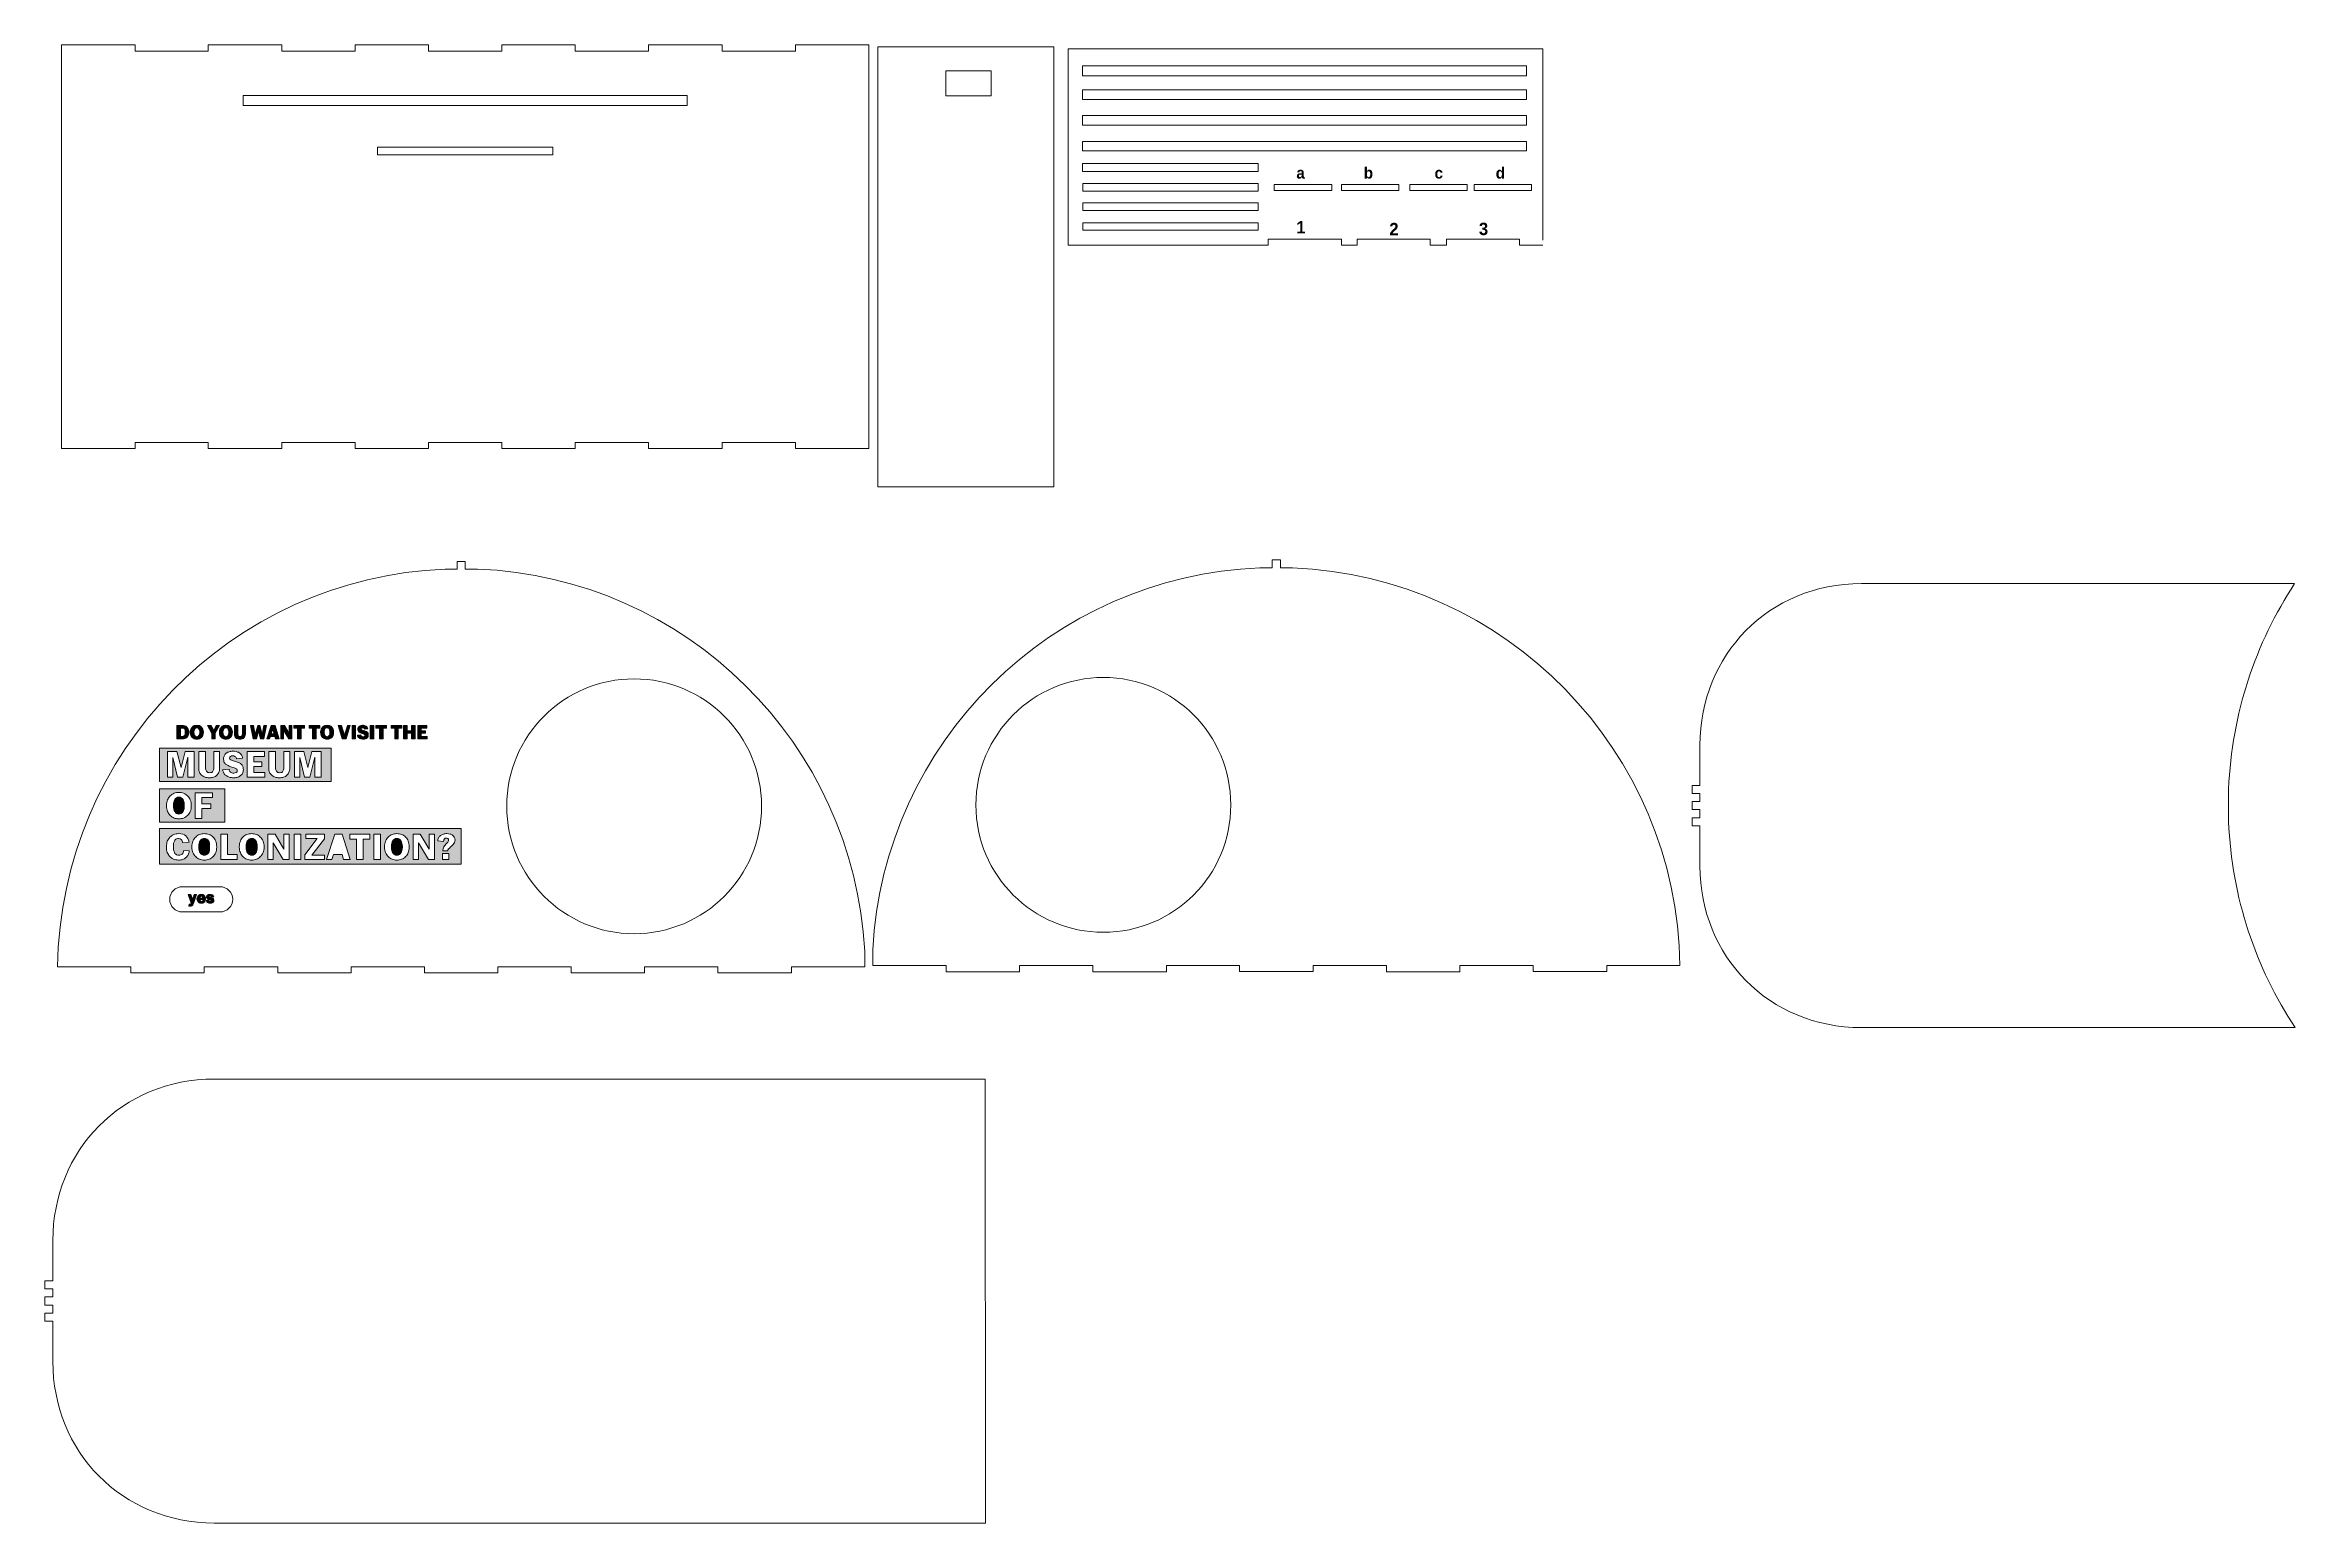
# Model space of a CAD drawing. Header units: inches. Extents: x 0 to 1115, y -739 to -7.
import ezdxf

# ---------------------------------------------------------------- set-up
doc = ezdxf.new("R2010")
doc.units = ezdxf.units.IN
doc.header["$MEASUREMENT"] = 0
doc.layers.add('Layer 1', color=7, linetype='Continuous')

# ---------------------------------------------------------------- blocks, each defined once
blk = doc.blocks.new('block 2')
at = {"layer": 'Layer 1', "lineweight": 0}
for points in [[(742.3, -105.7), (730.7, -105.7), (730.7, -102.7), (694.5, -102.7), (694.5, -105.7), (686.4, -105.7), (686.4, -102.7), (650.2, -102.7), (650.2, -105.7), (642.5, -105.7), (642.5, -102.7), (606.2, -102.7), (606.2, -105.7), (507, -105.7), (507, -8.5), (742.3, -8.5)], [(507, -8.5), (742.3, -8.5)], [(742.3, -103.2), (742.3, -8.5)], [(734.2, -21.8), (514.2, -21.8), (514.2, -16.9), (734.2, -16.9), (734.2, -21.8)], [(734.2, -33.6), (514.2, -33.6), (514.2, -28.8), (734.2, -28.8), (734.2, -33.6)], [(734.2, -46.2), (514.2, -46.2), (514.2, -41.5), (734.2, -41.5), (734.2, -46.2)], [(734.2, -59), (514.2, -59), (514.2, -54.4), (734.2, -54.4), (734.2, -59)], [(601.1, -69.2), (514.2, -69.2), (514.2, -65.3), (601.1, -65.3), (601.1, -69.2)], [(601.1, -79), (514.3, -79), (514.3, -75.2), (601.1, -75.2), (601.1, -79)], [(601.1, -88.5), (514.3, -88.5), (514.3, -84.8), (601.1, -84.8), (601.1, -88.5)], [(601.1, -98.2), (514.3, -98.2), (514.3, -94.6), (601.1, -94.6), (601.1, -98.2)]]:
    blk.add_lwpolyline(points, dxfattribs=at)
at = {"layer": 'Layer 1', "color": 7, "lineweight": 5, "true_color": 0xffffff}
for points in [[(609.1, -78.6), (609.1, -75.6), (637.7, -75.6), (637.7, -78.6), (609.1, -78.6)], [(642.4, -78.6), (642.4, -75.6), (670.9, -75.6), (670.9, -78.6), (642.4, -78.6)], [(676.3, -78.6), (676.3, -75.6), (704.7, -75.6), (704.7, -78.6), (676.3, -78.6)], [(708.3, -78.6), (708.3, -75.6), (736.6, -75.6), (736.6, -78.6), (708.3, -78.6)]]:
    blk.add_lwpolyline(points, dxfattribs=at)
at = {"layer": 'Layer 1', "color": 7, "true_color": 0xffffff, "attachment_point": 7}
for s, insert, char_height in [('\\fMoMA Sans Web Regular|b1|i0|c0|p34;\\W1;b', (653.5, -72.8), 5.657), ('\\fMoMA Sans Web Regular|b1|i0|c0|p34;\\W1;d', (718.9, -72.8), 5.657), ('\\fMoMA Sans Web Regular|b1|i0|c0|p34;\\W1;a', (620.1, -72.8), 5.657), ('\\fMoMA Sans Web Regular|b1|i0|c0|p34;\\W1;c', (688.6, -72.8), 5.657), ('\\fMoMA Sans Web Regular|b1|i0|c0|p34;\\W1;1', (620.1, -99.9), 6.131), ('\\fMoMA Sans Web Regular|b1|i0|c0|p34;\\W1;2', (666.2, -100.8), 6.131), ('\\fMoMA Sans Web Regular|b1|i0|c0|p34;\\W1;3', (710.6, -100.8), 6.131)]:
    blk.add_mtext(s, dxfattribs=dict(at, insert=insert, char_height=char_height))
blk = doc.blocks.new('block 3')
at = {"layer": 'Layer 1', "true_color": 0xffffff}
h = blk.add_hatch(color=7, dxfattribs=at)
h.dxf.hatch_style = 2
edge = h.paths.add_edge_path()
edge.add_spline(control_points=[(65.4, -343.7), (65.4, -343.7), (67.9, -343.7), (67.9, -343.7), (68.4, -343.7), (68.9, -343.8), (69.3, -343.9), (69.7, -344), (70, -344.2), (70.3, -344.5), (70.6, -344.8), (70.8, -345.1), (71, -345.5), (71.2, -345.9), (71.3, -346.4), (71.3, -347), (71.3, -347), (71.3, -347.1), (71.3, -347.1), (71.3, -347.7), (71.2, -348.2), (71, -348.6), (70.8, -349), (70.6, -349.3), (70.3, -349.6), (70, -349.9), (69.7, -350.1), (69.3, -350.2), (68.9, -350.4), (68.4, -350.4), (67.9, -350.4), (67.9, -350.4), (65.4, -350.4), (65.4, -350.4), (65.4, -350.4), (65.4, -343.7), (65.4, -343.7)], knot_values=[0, 0, 0, 0, 1, 1, 1, 2, 2, 2, 3, 3, 3, 4, 4, 4, 5, 5, 5, 6, 6, 6, 7, 7, 7, 8, 8, 8, 9, 9, 9, 10, 10, 10, 11, 11, 11, 12, 12, 12, 12], degree=3, periodic=1)
edge = h.paths.add_edge_path()
edge.add_spline(control_points=[(67.1, -345), (67.1, -345), (67.1, -349.2), (67.1, -349.2), (67.1, -349.2), (67.8, -349.2), (67.8, -349.2), (68.4, -349.2), (68.8, -349), (69.1, -348.7), (69.4, -348.4), (69.5, -347.9), (69.5, -347.2), (69.5, -347.2), (69.5, -346.9), (69.5, -346.9), (69.5, -346.2), (69.4, -345.7), (69.1, -345.4), (68.8, -345.1), (68.4, -345), (67.8, -345), (67.8, -345), (67.1, -345), (67.1, -345)], knot_values=[0, 0, 0, 0, 1, 1, 1, 2, 2, 2, 3, 3, 3, 4, 4, 4, 5, 5, 5, 6, 6, 6, 7, 7, 7, 8, 8, 8, 8], degree=3, periodic=1)
h = blk.add_hatch(color=7, dxfattribs=at)
h.dxf.hatch_style = 2
edge = h.paths.add_edge_path()
edge.add_spline(control_points=[(75.3, -350.5), (74.8, -350.5), (74.4, -350.4), (74, -350.3), (73.6, -350.1), (73.3, -349.9), (73, -349.6), (72.7, -349.3), (72.5, -349), (72.3, -348.6), (72.1, -348.1), (72, -347.7), (72, -347.1), (72, -347.1), (72, -347), (72, -347), (72, -346.5), (72.1, -346), (72.3, -345.6), (72.5, -345.1), (72.7, -344.8), (73, -344.5), (73.3, -344.2), (73.6, -344), (74, -343.8), (74.4, -343.7), (74.8, -343.6), (75.3, -343.6), (75.7, -343.6), (76.1, -343.7), (76.5, -343.8), (76.9, -344), (77.2, -344.2), (77.5, -344.5), (77.8, -344.8), (78.1, -345.1), (78.2, -345.6), (78.4, -346), (78.5, -346.5), (78.5, -347), (78.5, -347), (78.5, -347.1), (78.5, -347.1), (78.5, -347.7), (78.4, -348.1), (78.2, -348.6), (78.1, -349), (77.8, -349.3), (77.5, -349.6), (77.2, -349.9), (76.9, -350.1), (76.5, -350.3), (76.1, -350.4), (75.7, -350.5), (75.3, -350.5)], knot_values=[0, 0, 0, 0, 1, 1, 1, 2, 2, 2, 3, 3, 3, 4, 4, 4, 5, 5, 5, 6, 6, 6, 7, 7, 7, 8, 8, 8, 9, 9, 9, 10, 10, 10, 11, 11, 11, 12, 12, 12, 13, 13, 13, 14, 14, 14, 15, 15, 15, 16, 16, 16, 17, 17, 17, 18, 18, 18, 18], degree=3, periodic=1)
edge = h.paths.add_edge_path()
edge.add_spline(control_points=[(76.7, -346.9), (76.7, -346.6), (76.7, -346.4), (76.6, -346.1), (76.5, -345.9), (76.5, -345.7), (76.3, -345.5), (76.2, -345.3), (76.1, -345.1), (75.9, -345), (75.7, -344.9), (75.5, -344.9), (75.3, -344.9), (75, -344.9), (74.8, -344.9), (74.6, -345), (74.4, -345.1), (74.3, -345.3), (74.2, -345.5), (74.1, -345.7), (74, -345.9), (73.9, -346.1), (73.9, -346.4), (73.8, -346.6), (73.8, -346.9), (73.8, -346.9), (73.8, -347.2), (73.8, -347.2), (73.8, -347.5), (73.9, -347.7), (73.9, -348), (74, -348.2), (74.1, -348.4), (74.2, -348.6), (74.3, -348.8), (74.4, -349), (74.6, -349.1), (74.8, -349.2), (75, -349.3), (75.3, -349.3), (75.5, -349.3), (75.7, -349.2), (75.9, -349.1), (76.1, -349), (76.2, -348.8), (76.3, -348.6), (76.5, -348.4), (76.5, -348.2), (76.6, -348), (76.7, -347.7), (76.7, -347.5), (76.7, -347.2), (76.7, -347.2), (76.7, -346.9), (76.7, -346.9)], knot_values=[0, 0, 0, 0, 1, 1, 1, 2, 2, 2, 3, 3, 3, 4, 4, 4, 5, 5, 5, 6, 6, 6, 7, 7, 7, 8, 8, 8, 9, 9, 9, 10, 10, 10, 11, 11, 11, 12, 12, 12, 13, 13, 13, 14, 14, 14, 15, 15, 15, 16, 16, 16, 17, 17, 17, 18, 18, 18, 18], degree=3, periodic=1)
h = blk.add_hatch(color=7, dxfattribs=at)
h.dxf.hatch_style = 2
h.paths.add_polyline_path([(84.4, -347.5), (84.4, -350.4), (82.6, -350.4), (82.6, -347.7), (80.6, -343.7), (82.4, -343.7), (83.7, -346.2), (84.9, -343.7), (86.4, -343.7)])
h = blk.add_hatch(color=7, dxfattribs=at)
h.dxf.hatch_style = 2
edge = h.paths.add_edge_path()
edge.add_spline(control_points=[(89.6, -350.5), (89.2, -350.5), (88.8, -350.4), (88.4, -350.3), (88, -350.1), (87.7, -349.9), (87.4, -349.6), (87.1, -349.3), (86.8, -349), (86.7, -348.6), (86.5, -348.1), (86.4, -347.7), (86.4, -347.1), (86.4, -347.1), (86.4, -347), (86.4, -347), (86.4, -346.5), (86.5, -346), (86.7, -345.6), (86.8, -345.1), (87.1, -344.8), (87.4, -344.5), (87.7, -344.2), (88, -344), (88.4, -343.8), (88.8, -343.7), (89.2, -343.6), (89.6, -343.6), (90.1, -343.6), (90.5, -343.7), (90.9, -343.8), (91.3, -344), (91.6, -344.2), (91.9, -344.5), (92.2, -344.8), (92.4, -345.1), (92.6, -345.6), (92.8, -346), (92.9, -346.5), (92.9, -347), (92.9, -347), (92.9, -347.1), (92.9, -347.1), (92.9, -347.7), (92.8, -348.1), (92.6, -348.6), (92.4, -349), (92.2, -349.3), (91.9, -349.6), (91.6, -349.9), (91.3, -350.1), (90.9, -350.3), (90.5, -350.4), (90.1, -350.5), (89.6, -350.5)], knot_values=[0, 0, 0, 0, 1, 1, 1, 2, 2, 2, 3, 3, 3, 4, 4, 4, 5, 5, 5, 6, 6, 6, 7, 7, 7, 8, 8, 8, 9, 9, 9, 10, 10, 10, 11, 11, 11, 12, 12, 12, 13, 13, 13, 14, 14, 14, 15, 15, 15, 16, 16, 16, 17, 17, 17, 18, 18, 18, 18], degree=3, periodic=1)
edge = h.paths.add_edge_path()
edge.add_spline(control_points=[(91.1, -346.9), (91.1, -346.6), (91, -346.4), (91, -346.1), (90.9, -345.9), (90.8, -345.7), (90.7, -345.5), (90.6, -345.3), (90.5, -345.1), (90.3, -345), (90.1, -344.9), (89.9, -344.9), (89.6, -344.9), (89.4, -344.9), (89.2, -344.9), (89, -345), (88.8, -345.1), (88.7, -345.3), (88.6, -345.5), (88.4, -345.7), (88.4, -345.9), (88.3, -346.1), (88.3, -346.4), (88.2, -346.6), (88.2, -346.9), (88.2, -346.9), (88.2, -347.2), (88.2, -347.2), (88.2, -347.5), (88.3, -347.7), (88.3, -348), (88.4, -348.2), (88.4, -348.4), (88.6, -348.6), (88.7, -348.8), (88.8, -349), (89, -349.1), (89.2, -349.2), (89.4, -349.3), (89.6, -349.3), (89.9, -349.3), (90.1, -349.2), (90.3, -349.1), (90.5, -349), (90.6, -348.8), (90.7, -348.6), (90.8, -348.4), (90.9, -348.2), (91, -348), (91, -347.7), (91.1, -347.5), (91.1, -347.2), (91.1, -347.2), (91.1, -346.9), (91.1, -346.9)], knot_values=[0, 0, 0, 0, 1, 1, 1, 2, 2, 2, 3, 3, 3, 4, 4, 4, 5, 5, 5, 6, 6, 6, 7, 7, 7, 8, 8, 8, 9, 9, 9, 10, 10, 10, 11, 11, 11, 12, 12, 12, 13, 13, 13, 14, 14, 14, 15, 15, 15, 16, 16, 16, 17, 17, 17, 18, 18, 18, 18], degree=3, periodic=1)
h = blk.add_hatch(color=7, dxfattribs=at)
h.dxf.hatch_style = 2
edge = h.paths.add_edge_path()
edge.add_spline(control_points=[(96.6, -350.5), (96.2, -350.5), (95.8, -350.5), (95.5, -350.3), (95.1, -350.2), (94.8, -350.1), (94.6, -349.9), (94.4, -349.7), (94.2, -349.4), (94, -349.1), (93.9, -348.8), (93.9, -348.4), (93.9, -348), (93.9, -348), (93.9, -343.7), (93.9, -343.7), (93.9, -343.7), (95.6, -343.7), (95.6, -343.7), (95.6, -343.7), (95.6, -348), (95.6, -348), (95.6, -348.3), (95.7, -348.6), (95.8, -348.9), (96, -349.1), (96.3, -349.2), (96.7, -349.2), (97.1, -349.2), (97.4, -349.1), (97.6, -348.9), (97.7, -348.6), (97.8, -348.3), (97.8, -348), (97.8, -348), (97.8, -343.7), (97.8, -343.7), (97.8, -343.7), (99.3, -343.7), (99.3, -343.7), (99.3, -343.7), (99.3, -348), (99.3, -348), (99.3, -348.4), (99.2, -348.8), (99.1, -349.1), (99, -349.4), (98.8, -349.7), (98.5, -349.9), (98.3, -350.1), (98, -350.2), (97.7, -350.4), (97.4, -350.5), (97, -350.5), (96.6, -350.5)], knot_values=[0, 0, 0, 0, 1, 1, 1, 2, 2, 2, 3, 3, 3, 4, 4, 4, 5, 5, 5, 6, 6, 6, 7, 7, 7, 8, 8, 8, 9, 9, 9, 10, 10, 10, 11, 11, 11, 12, 12, 12, 13, 13, 13, 14, 14, 14, 15, 15, 15, 16, 16, 16, 17, 17, 17, 18, 18, 18, 18], degree=3, periodic=1)
h = blk.add_hatch(color=7, dxfattribs=at)
h.dxf.hatch_style = 2
h.paths.add_polyline_path([(108.5, -350.4), (106.8, -350.4), (105.8, -346.5), (104.8, -350.4), (103.1, -350.4), (101.8, -343.7), (103.4, -343.7), (104.2, -348.2), (105.4, -343.7), (106.5, -343.7), (107.6, -348.2), (108.5, -343.7), (109.8, -343.7)])
h = blk.add_hatch(color=7, dxfattribs=at)
h.dxf.hatch_style = 2
h.paths.add_polyline_path([(112, -343.7), (114, -343.7), (116, -350.4), (114.3, -350.4), (113.9, -349.1), (111.7, -349.1), (111.2, -350.4), (109.9, -350.4)])
h.paths.add_polyline_path([(113.6, -347.9), (112.8, -345.5), (112.1, -347.9)])
h = blk.add_hatch(color=7, dxfattribs=at)
h.dxf.hatch_style = 2
h.paths.add_polyline_path([(122.4, -350.4), (120.8, -350.4), (118.2, -346), (118.2, -350.4), (116.8, -350.4), (116.8, -343.7), (118.7, -343.7), (121, -347.7), (121, -343.7), (122.4, -343.7)])
h = blk.add_hatch(color=7, dxfattribs=at)
h.dxf.hatch_style = 2
h.paths.add_polyline_path([(126.9, -345), (126.9, -350.4), (125.1, -350.4), (125.1, -345), (123.3, -345), (123.3, -343.7), (128.6, -343.7), (128.6, -345)])
h = blk.add_hatch(color=7, dxfattribs=at)
h.dxf.hatch_style = 2
h.paths.add_polyline_path([(134.4, -345), (134.4, -350.4), (132.6, -350.4), (132.6, -345), (130.9, -345), (130.9, -343.7), (136.2, -343.7), (136.2, -345)])
h = blk.add_hatch(color=7, dxfattribs=at)
h.dxf.hatch_style = 2
edge = h.paths.add_edge_path()
edge.add_spline(control_points=[(139.8, -350.5), (139.4, -350.5), (139, -350.4), (138.6, -350.3), (138.2, -350.1), (137.8, -349.9), (137.5, -349.6), (137.2, -349.3), (137, -349), (136.8, -348.6), (136.7, -348.1), (136.6, -347.7), (136.6, -347.1), (136.6, -347.1), (136.6, -347), (136.6, -347), (136.6, -346.5), (136.7, -346), (136.8, -345.6), (137, -345.1), (137.2, -344.8), (137.5, -344.5), (137.8, -344.2), (138.2, -344), (138.6, -343.8), (139, -343.7), (139.4, -343.6), (139.8, -343.6), (140.2, -343.6), (140.7, -343.7), (141, -343.8), (141.4, -344), (141.8, -344.2), (142.1, -344.5), (142.4, -344.8), (142.6, -345.1), (142.8, -345.6), (143, -346), (143, -346.5), (143, -347), (143, -347), (143, -347.1), (143, -347.1), (143, -347.7), (143, -348.1), (142.8, -348.6), (142.6, -349), (142.4, -349.3), (142.1, -349.6), (141.8, -349.9), (141.4, -350.1), (141, -350.3), (140.7, -350.4), (140.2, -350.5), (139.8, -350.5)], knot_values=[0, 0, 0, 0, 1, 1, 1, 2, 2, 2, 3, 3, 3, 4, 4, 4, 5, 5, 5, 6, 6, 6, 7, 7, 7, 8, 8, 8, 9, 9, 9, 10, 10, 10, 11, 11, 11, 12, 12, 12, 13, 13, 13, 14, 14, 14, 15, 15, 15, 16, 16, 16, 17, 17, 17, 18, 18, 18, 18], degree=3, periodic=1)
edge = h.paths.add_edge_path()
edge.add_spline(control_points=[(141.2, -346.9), (141.2, -346.6), (141.2, -346.4), (141.1, -346.1), (141.1, -345.9), (141, -345.7), (140.9, -345.5), (140.8, -345.3), (140.6, -345.1), (140.4, -345), (140.3, -344.9), (140, -344.9), (139.8, -344.9), (139.6, -344.9), (139.3, -344.9), (139.2, -345), (139, -345.1), (138.8, -345.3), (138.7, -345.5), (138.6, -345.7), (138.5, -345.9), (138.5, -346.1), (138.4, -346.4), (138.4, -346.6), (138.4, -346.9), (138.4, -346.9), (138.4, -347.2), (138.4, -347.2), (138.4, -347.5), (138.4, -347.7), (138.5, -348), (138.5, -348.2), (138.6, -348.4), (138.7, -348.6), (138.8, -348.8), (139, -349), (139.2, -349.1), (139.3, -349.2), (139.6, -349.3), (139.8, -349.3), (140, -349.3), (140.3, -349.2), (140.4, -349.1), (140.6, -349), (140.8, -348.8), (140.9, -348.6), (141, -348.4), (141.1, -348.2), (141.1, -348), (141.2, -347.7), (141.2, -347.5), (141.2, -347.2), (141.2, -347.2), (141.2, -346.9), (141.2, -346.9)], knot_values=[0, 0, 0, 0, 1, 1, 1, 2, 2, 2, 3, 3, 3, 4, 4, 4, 5, 5, 5, 6, 6, 6, 7, 7, 7, 8, 8, 8, 9, 9, 9, 10, 10, 10, 11, 11, 11, 12, 12, 12, 13, 13, 13, 14, 14, 14, 15, 15, 15, 16, 16, 16, 17, 17, 17, 18, 18, 18, 18], degree=3, periodic=1)
h = blk.add_hatch(color=7, dxfattribs=at)
h.dxf.hatch_style = 2
h.paths.add_polyline_path([(149.2, -350.4), (147.3, -350.4), (145.2, -343.7), (147, -343.7), (148.4, -348.5), (149.9, -343.7), (151.3, -343.7)])
h = blk.add_hatch(color=7, dxfattribs=at)
h.dxf.hatch_style = 2
h.paths.add_polyline_path([(152.2, -343.7), (153.9, -343.7), (153.9, -350.4), (152.2, -350.4)])
h = blk.add_hatch(color=7, dxfattribs=at)
h.dxf.hatch_style = 2
edge = h.paths.add_edge_path()
edge.add_spline(control_points=[(157.9, -346.2), (158.3, -346.3), (158.6, -346.4), (158.9, -346.5), (159.2, -346.7), (159.4, -346.8), (159.6, -347), (159.8, -347.1), (160, -347.3), (160.1, -347.6), (160.2, -347.8), (160.2, -348.1), (160.2, -348.4), (160.2, -348.7), (160.2, -349), (160.1, -349.2), (159.9, -349.5), (159.8, -349.7), (159.6, -349.9), (159.4, -350.1), (159.1, -350.2), (158.8, -350.3), (158.5, -350.4), (158.1, -350.5), (157.7, -350.5), (157.3, -350.5), (156.9, -350.5), (156.5, -350.4), (156.2, -350.3), (155.9, -350.1), (155.7, -349.9), (155.4, -349.8), (155.2, -349.6), (155.1, -349.3), (154.9, -349), (154.8, -348.8), (154.8, -348.5), (154.8, -348.5), (156.5, -348.3), (156.5, -348.3), (156.5, -348.6), (156.7, -348.9), (156.9, -349.1), (157.1, -349.2), (157.3, -349.3), (157.7, -349.3), (158, -349.3), (158.2, -349.3), (158.4, -349.1), (158.5, -349), (158.6, -348.9), (158.6, -348.7), (158.6, -348.5), (158.6, -348.4), (158.5, -348.4), (158.5, -348.3), (158.4, -348.2), (158.3, -348.1), (158.2, -348.1), (158, -348), (157.9, -347.9), (157.7, -347.9), (157.5, -347.8), (157.2, -347.7), (156.8, -347.6), (156.5, -347.5), (156.2, -347.4), (156, -347.3), (155.8, -347.1), (155.6, -347), (155.4, -346.8), (155.3, -346.6), (155.2, -346.4), (155.1, -346.2), (155, -345.9), (155, -345.6), (155, -345.3), (155.1, -345), (155.2, -344.7), (155.4, -344.5), (155.5, -344.3), (155.8, -344.1), (156, -344), (156.2, -343.8), (156.5, -343.7), (156.8, -343.7), (157.1, -343.6), (157.4, -343.6), (157.7, -343.6), (158, -343.6), (158.3, -343.7), (158.6, -343.8), (158.9, -343.9), (159.1, -344), (159.3, -344.1), (159.5, -344.3), (159.7, -344.6), (159.8, -344.8), (159.9, -345.1), (160, -345.4), (160, -345.4), (158.4, -345.6), (158.4, -345.6), (158.4, -345.4), (158.3, -345.3), (158.3, -345.2), (158.2, -345.1), (158.1, -345), (158, -345), (157.9, -344.9), (157.8, -344.9), (157.7, -344.8), (157.6, -344.8), (157.5, -344.8), (157.4, -344.8), (157.2, -344.8), (157, -344.9), (156.8, -345), (156.7, -345.1), (156.6, -345.2), (156.6, -345.4), (156.6, -345.6), (156.7, -345.8), (156.9, -345.9), (157.1, -346), (157.4, -346.1), (157.9, -346.2)], knot_values=[0, 0, 0, 0, 1, 1, 1, 2, 2, 2, 3, 3, 3, 4, 4, 4, 5, 5, 5, 6, 6, 6, 7, 7, 7, 8, 8, 8, 9, 9, 9, 10, 10, 10, 11, 11, 11, 12, 12, 12, 13, 13, 13, 14, 14, 14, 15, 15, 15, 16, 16, 16, 17, 17, 17, 18, 18, 18, 19, 19, 19, 20, 20, 20, 21, 21, 21, 22, 22, 22, 23, 23, 23, 24, 24, 24, 25, 25, 25, 26, 26, 26, 27, 27, 27, 28, 28, 28, 29, 29, 29, 30, 30, 30, 31, 31, 31, 32, 32, 32, 33, 33, 33, 34, 34, 34, 35, 35, 35, 36, 36, 36, 37, 37, 37, 38, 38, 38, 39, 39, 39, 40, 40, 40, 41, 41, 41, 42, 42, 42, 42], degree=3, periodic=1)
h = blk.add_hatch(color=7, dxfattribs=at)
h.dxf.hatch_style = 2
h.paths.add_polyline_path([(161.2, -343.7), (163, -343.7), (163, -350.4), (161.2, -350.4)])
h = blk.add_hatch(color=7, dxfattribs=at)
h.dxf.hatch_style = 2
h.paths.add_polyline_path([(167.5, -345), (167.5, -350.4), (165.7, -350.4), (165.7, -345), (164, -345), (164, -343.7), (169.3, -343.7), (169.3, -345)])
h = blk.add_hatch(color=7, dxfattribs=at)
h.dxf.hatch_style = 2
h.paths.add_polyline_path([(175, -345), (175, -350.4), (173.3, -350.4), (173.3, -345), (171.5, -345), (171.5, -343.7), (176.8, -343.7), (176.8, -345)])
h = blk.add_hatch(color=7, dxfattribs=at)
h.dxf.hatch_style = 2
h.paths.add_polyline_path([(181.6, -347.6), (179.5, -347.6), (179.5, -350.4), (177.7, -350.4), (177.7, -343.7), (179.5, -343.7), (179.5, -346.4), (181.6, -346.4), (181.6, -343.7), (183.4, -343.7), (183.4, -350.4), (181.6, -350.4)])
h = blk.add_hatch(color=7, dxfattribs=at)
h.dxf.hatch_style = 2
h.paths.add_polyline_path([(184.7, -343.7), (189.2, -343.7), (189.2, -345), (186.4, -345), (186.4, -346.4), (188.5, -346.4), (188.5, -347.6), (186.4, -347.6), (186.4, -349.2), (189.3, -349.2), (189.3, -350.4), (184.7, -350.4)])
at = {"layer": 'Layer 1', "lineweight": 0}
for points in [[(84.4, -347.5), (84.4, -350.4), (82.6, -350.4), (82.6, -347.7), (80.6, -343.7), (82.4, -343.7), (83.7, -346.2), (84.9, -343.7), (86.4, -343.7), (84.4, -347.5)], [(108.5, -350.4), (106.8, -350.4), (105.8, -346.5), (104.8, -350.4), (103.1, -350.4), (101.8, -343.7), (103.4, -343.7), (104.2, -348.2), (105.4, -343.7), (106.5, -343.7), (107.6, -348.2), (108.5, -343.7), (109.8, -343.7), (108.5, -350.4)], [(112, -343.7), (114, -343.7), (116, -350.4), (114.3, -350.4), (113.9, -349.1), (111.7, -349.1), (111.2, -350.4), (109.9, -350.4), (112, -343.7)], [(113.6, -347.9), (112.8, -345.5), (112.1, -347.9), (113.6, -347.9)], [(122.4, -350.4), (120.8, -350.4), (118.2, -346), (118.2, -350.4), (116.8, -350.4), (116.8, -343.7), (118.7, -343.7), (121, -347.7), (121, -343.7), (122.4, -343.7), (122.4, -350.4)], [(126.9, -345), (126.9, -350.4), (125.1, -350.4), (125.1, -345), (123.3, -345), (123.3, -343.7), (128.6, -343.7), (128.6, -345), (126.9, -345)], [(134.4, -345), (134.4, -350.4), (132.6, -350.4), (132.6, -345), (130.9, -345), (130.9, -343.7), (136.2, -343.7), (136.2, -345), (134.4, -345)], [(149.2, -350.4), (147.3, -350.4), (145.2, -343.7), (147, -343.7), (148.4, -348.5), (149.9, -343.7), (151.3, -343.7), (149.2, -350.4)], [(152.2, -343.7), (153.9, -343.7), (153.9, -350.4), (152.2, -350.4), (152.2, -343.7)], [(161.2, -343.7), (163, -343.7), (163, -350.4), (161.2, -350.4), (161.2, -343.7)], [(167.5, -345), (167.5, -350.4), (165.7, -350.4), (165.7, -345), (164, -345), (164, -343.7), (169.3, -343.7), (169.3, -345), (167.5, -345)], [(175, -345), (175, -350.4), (173.3, -350.4), (173.3, -345), (171.5, -345), (171.5, -343.7), (176.8, -343.7), (176.8, -345), (175, -345)], [(181.6, -347.6), (179.5, -347.6), (179.5, -350.4), (177.7, -350.4), (177.7, -343.7), (179.5, -343.7), (179.5, -346.4), (181.6, -346.4), (181.6, -343.7), (183.4, -343.7), (183.4, -350.4), (181.6, -350.4), (181.6, -347.6)], [(184.7, -343.7), (189.2, -343.7), (189.2, -345), (186.4, -345), (186.4, -346.4), (188.5, -346.4), (188.5, -347.6), (186.4, -347.6), (186.4, -349.2), (189.3, -349.2), (189.3, -350.4), (184.7, -350.4), (184.7, -343.7)]]:
    blk.add_lwpolyline(points, dxfattribs=at)
for points, knots in [([(65.4, -343.7), (65.4, -343.7), (67.9, -343.7), (67.9, -343.7), (68.4, -343.7), (68.9, -343.8), (69.3, -343.9), (69.7, -344), (70, -344.2), (70.3, -344.5), (70.6, -344.8), (70.8, -345.1), (71, -345.5), (71.2, -345.9), (71.3, -346.4), (71.3, -347), (71.3, -347), (71.3, -347.1), (71.3, -347.1), (71.3, -347.7), (71.2, -348.2), (71, -348.6), (70.8, -349), (70.6, -349.3), (70.3, -349.6), (70, -349.9), (69.7, -350.1), (69.3, -350.2), (68.9, -350.4), (68.4, -350.4), (67.9, -350.4), (67.9, -350.4), (65.4, -350.4), (65.4, -350.4), (65.4, -350.4), (65.4, -343.7), (65.4, -343.7)], [0, 0, 0, 0, 1, 1, 1, 2, 2, 2, 3, 3, 3, 4, 4, 4, 5, 5, 5, 6, 6, 6, 7, 7, 7, 8, 8, 8, 9, 9, 9, 10, 10, 10, 11, 11, 11, 12, 12, 12, 12]), ([(67.1, -345), (67.1, -345), (67.1, -349.2), (67.1, -349.2), (67.1, -349.2), (67.8, -349.2), (67.8, -349.2), (68.4, -349.2), (68.8, -349), (69.1, -348.7), (69.4, -348.4), (69.5, -347.9), (69.5, -347.2), (69.5, -347.2), (69.5, -346.9), (69.5, -346.9), (69.5, -346.2), (69.4, -345.7), (69.1, -345.4), (68.8, -345.1), (68.4, -345), (67.8, -345), (67.8, -345), (67.1, -345), (67.1, -345)], [0, 0, 0, 0, 1, 1, 1, 2, 2, 2, 3, 3, 3, 4, 4, 4, 5, 5, 5, 6, 6, 6, 7, 7, 7, 8, 8, 8, 8]), ([(75.3, -350.5), (74.8, -350.5), (74.4, -350.4), (74, -350.3), (73.6, -350.1), (73.3, -349.9), (73, -349.6), (72.7, -349.3), (72.5, -349), (72.3, -348.6), (72.1, -348.1), (72, -347.7), (72, -347.1), (72, -347.1), (72, -347), (72, -347), (72, -346.5), (72.1, -346), (72.3, -345.6), (72.5, -345.1), (72.7, -344.8), (73, -344.5), (73.3, -344.2), (73.6, -344), (74, -343.8), (74.4, -343.7), (74.8, -343.6), (75.3, -343.6), (75.7, -343.6), (76.1, -343.7), (76.5, -343.8), (76.9, -344), (77.2, -344.2), (77.5, -344.5), (77.8, -344.8), (78.1, -345.1), (78.2, -345.6), (78.4, -346), (78.5, -346.5), (78.5, -347), (78.5, -347), (78.5, -347.1), (78.5, -347.1), (78.5, -347.7), (78.4, -348.1), (78.2, -348.6), (78.1, -349), (77.8, -349.3), (77.5, -349.6), (77.2, -349.9), (76.9, -350.1), (76.5, -350.3), (76.1, -350.4), (75.7, -350.5), (75.3, -350.5)], [0, 0, 0, 0, 1, 1, 1, 2, 2, 2, 3, 3, 3, 4, 4, 4, 5, 5, 5, 6, 6, 6, 7, 7, 7, 8, 8, 8, 9, 9, 9, 10, 10, 10, 11, 11, 11, 12, 12, 12, 13, 13, 13, 14, 14, 14, 15, 15, 15, 16, 16, 16, 17, 17, 17, 18, 18, 18, 18]), ([(76.7, -346.9), (76.7, -346.6), (76.7, -346.4), (76.6, -346.1), (76.5, -345.9), (76.5, -345.7), (76.3, -345.5), (76.2, -345.3), (76.1, -345.1), (75.9, -345), (75.7, -344.9), (75.5, -344.9), (75.3, -344.9), (75, -344.9), (74.8, -344.9), (74.6, -345), (74.4, -345.1), (74.3, -345.3), (74.2, -345.5), (74.1, -345.7), (74, -345.9), (73.9, -346.1), (73.9, -346.4), (73.8, -346.6), (73.8, -346.9), (73.8, -346.9), (73.8, -347.2), (73.8, -347.2), (73.8, -347.5), (73.9, -347.7), (73.9, -348), (74, -348.2), (74.1, -348.4), (74.2, -348.6), (74.3, -348.8), (74.4, -349), (74.6, -349.1), (74.8, -349.2), (75, -349.3), (75.3, -349.3), (75.5, -349.3), (75.7, -349.2), (75.9, -349.1), (76.1, -349), (76.2, -348.8), (76.3, -348.6), (76.5, -348.4), (76.5, -348.2), (76.6, -348), (76.7, -347.7), (76.7, -347.5), (76.7, -347.2), (76.7, -347.2), (76.7, -346.9), (76.7, -346.9)], [0, 0, 0, 0, 1, 1, 1, 2, 2, 2, 3, 3, 3, 4, 4, 4, 5, 5, 5, 6, 6, 6, 7, 7, 7, 8, 8, 8, 9, 9, 9, 10, 10, 10, 11, 11, 11, 12, 12, 12, 13, 13, 13, 14, 14, 14, 15, 15, 15, 16, 16, 16, 17, 17, 17, 18, 18, 18, 18]), ([(89.6, -350.5), (89.2, -350.5), (88.8, -350.4), (88.4, -350.3), (88, -350.1), (87.7, -349.9), (87.4, -349.6), (87.1, -349.3), (86.8, -349), (86.7, -348.6), (86.5, -348.1), (86.4, -347.7), (86.4, -347.1), (86.4, -347.1), (86.4, -347), (86.4, -347), (86.4, -346.5), (86.5, -346), (86.7, -345.6), (86.8, -345.1), (87.1, -344.8), (87.4, -344.5), (87.7, -344.2), (88, -344), (88.4, -343.8), (88.8, -343.7), (89.2, -343.6), (89.6, -343.6), (90.1, -343.6), (90.5, -343.7), (90.9, -343.8), (91.3, -344), (91.6, -344.2), (91.9, -344.5), (92.2, -344.8), (92.4, -345.1), (92.6, -345.6), (92.8, -346), (92.9, -346.5), (92.9, -347), (92.9, -347), (92.9, -347.1), (92.9, -347.1), (92.9, -347.7), (92.8, -348.1), (92.6, -348.6), (92.4, -349), (92.2, -349.3), (91.9, -349.6), (91.6, -349.9), (91.3, -350.1), (90.9, -350.3), (90.5, -350.4), (90.1, -350.5), (89.6, -350.5)], [0, 0, 0, 0, 1, 1, 1, 2, 2, 2, 3, 3, 3, 4, 4, 4, 5, 5, 5, 6, 6, 6, 7, 7, 7, 8, 8, 8, 9, 9, 9, 10, 10, 10, 11, 11, 11, 12, 12, 12, 13, 13, 13, 14, 14, 14, 15, 15, 15, 16, 16, 16, 17, 17, 17, 18, 18, 18, 18]), ([(91.1, -346.9), (91.1, -346.6), (91, -346.4), (91, -346.1), (90.9, -345.9), (90.8, -345.7), (90.7, -345.5), (90.6, -345.3), (90.5, -345.1), (90.3, -345), (90.1, -344.9), (89.9, -344.9), (89.6, -344.9), (89.4, -344.9), (89.2, -344.9), (89, -345), (88.8, -345.1), (88.7, -345.3), (88.6, -345.5), (88.4, -345.7), (88.4, -345.9), (88.3, -346.1), (88.3, -346.4), (88.2, -346.6), (88.2, -346.9), (88.2, -346.9), (88.2, -347.2), (88.2, -347.2), (88.2, -347.5), (88.3, -347.7), (88.3, -348), (88.4, -348.2), (88.4, -348.4), (88.6, -348.6), (88.7, -348.8), (88.8, -349), (89, -349.1), (89.2, -349.2), (89.4, -349.3), (89.6, -349.3), (89.9, -349.3), (90.1, -349.2), (90.3, -349.1), (90.5, -349), (90.6, -348.8), (90.7, -348.6), (90.8, -348.4), (90.9, -348.2), (91, -348), (91, -347.7), (91.1, -347.5), (91.1, -347.2), (91.1, -347.2), (91.1, -346.9), (91.1, -346.9)], [0, 0, 0, 0, 1, 1, 1, 2, 2, 2, 3, 3, 3, 4, 4, 4, 5, 5, 5, 6, 6, 6, 7, 7, 7, 8, 8, 8, 9, 9, 9, 10, 10, 10, 11, 11, 11, 12, 12, 12, 13, 13, 13, 14, 14, 14, 15, 15, 15, 16, 16, 16, 17, 17, 17, 18, 18, 18, 18]), ([(96.6, -350.5), (96.2, -350.5), (95.8, -350.5), (95.5, -350.3), (95.1, -350.2), (94.8, -350.1), (94.6, -349.9), (94.4, -349.7), (94.2, -349.4), (94, -349.1), (93.9, -348.8), (93.9, -348.4), (93.9, -348), (93.9, -348), (93.9, -343.7), (93.9, -343.7), (93.9, -343.7), (95.6, -343.7), (95.6, -343.7), (95.6, -343.7), (95.6, -348), (95.6, -348), (95.6, -348.3), (95.7, -348.6), (95.8, -348.9), (96, -349.1), (96.3, -349.2), (96.7, -349.2), (97.1, -349.2), (97.4, -349.1), (97.6, -348.9), (97.7, -348.6), (97.8, -348.3), (97.8, -348), (97.8, -348), (97.8, -343.7), (97.8, -343.7), (97.8, -343.7), (99.3, -343.7), (99.3, -343.7), (99.3, -343.7), (99.3, -348), (99.3, -348), (99.3, -348.4), (99.2, -348.8), (99.1, -349.1), (99, -349.4), (98.8, -349.7), (98.5, -349.9), (98.3, -350.1), (98, -350.2), (97.7, -350.4), (97.4, -350.5), (97, -350.5), (96.6, -350.5)], [0, 0, 0, 0, 1, 1, 1, 2, 2, 2, 3, 3, 3, 4, 4, 4, 5, 5, 5, 6, 6, 6, 7, 7, 7, 8, 8, 8, 9, 9, 9, 10, 10, 10, 11, 11, 11, 12, 12, 12, 13, 13, 13, 14, 14, 14, 15, 15, 15, 16, 16, 16, 17, 17, 17, 18, 18, 18, 18]), ([(139.8, -350.5), (139.4, -350.5), (139, -350.4), (138.6, -350.3), (138.2, -350.1), (137.8, -349.9), (137.5, -349.6), (137.2, -349.3), (137, -349), (136.8, -348.6), (136.7, -348.1), (136.6, -347.7), (136.6, -347.1), (136.6, -347.1), (136.6, -347), (136.6, -347), (136.6, -346.5), (136.7, -346), (136.8, -345.6), (137, -345.1), (137.2, -344.8), (137.5, -344.5), (137.8, -344.2), (138.2, -344), (138.6, -343.8), (139, -343.7), (139.4, -343.6), (139.8, -343.6), (140.2, -343.6), (140.7, -343.7), (141, -343.8), (141.4, -344), (141.8, -344.2), (142.1, -344.5), (142.4, -344.8), (142.6, -345.1), (142.8, -345.6), (143, -346), (143, -346.5), (143, -347), (143, -347), (143, -347.1), (143, -347.1), (143, -347.7), (143, -348.1), (142.8, -348.6), (142.6, -349), (142.4, -349.3), (142.1, -349.6), (141.8, -349.9), (141.4, -350.1), (141, -350.3), (140.7, -350.4), (140.2, -350.5), (139.8, -350.5)], [0, 0, 0, 0, 1, 1, 1, 2, 2, 2, 3, 3, 3, 4, 4, 4, 5, 5, 5, 6, 6, 6, 7, 7, 7, 8, 8, 8, 9, 9, 9, 10, 10, 10, 11, 11, 11, 12, 12, 12, 13, 13, 13, 14, 14, 14, 15, 15, 15, 16, 16, 16, 17, 17, 17, 18, 18, 18, 18]), ([(141.2, -346.9), (141.2, -346.6), (141.2, -346.4), (141.1, -346.1), (141.1, -345.9), (141, -345.7), (140.9, -345.5), (140.8, -345.3), (140.6, -345.1), (140.4, -345), (140.3, -344.9), (140, -344.9), (139.8, -344.9), (139.6, -344.9), (139.3, -344.9), (139.2, -345), (139, -345.1), (138.8, -345.3), (138.7, -345.5), (138.6, -345.7), (138.5, -345.9), (138.5, -346.1), (138.4, -346.4), (138.4, -346.6), (138.4, -346.9), (138.4, -346.9), (138.4, -347.2), (138.4, -347.2), (138.4, -347.5), (138.4, -347.7), (138.5, -348), (138.5, -348.2), (138.6, -348.4), (138.7, -348.6), (138.8, -348.8), (139, -349), (139.2, -349.1), (139.3, -349.2), (139.6, -349.3), (139.8, -349.3), (140, -349.3), (140.3, -349.2), (140.4, -349.1), (140.6, -349), (140.8, -348.8), (140.9, -348.6), (141, -348.4), (141.1, -348.2), (141.1, -348), (141.2, -347.7), (141.2, -347.5), (141.2, -347.2), (141.2, -347.2), (141.2, -346.9), (141.2, -346.9)], [0, 0, 0, 0, 1, 1, 1, 2, 2, 2, 3, 3, 3, 4, 4, 4, 5, 5, 5, 6, 6, 6, 7, 7, 7, 8, 8, 8, 9, 9, 9, 10, 10, 10, 11, 11, 11, 12, 12, 12, 13, 13, 13, 14, 14, 14, 15, 15, 15, 16, 16, 16, 17, 17, 17, 18, 18, 18, 18]), ([(157.9, -346.2), (158.3, -346.3), (158.6, -346.4), (158.9, -346.5), (159.2, -346.7), (159.4, -346.8), (159.6, -347), (159.8, -347.1), (160, -347.3), (160.1, -347.6), (160.2, -347.8), (160.2, -348.1), (160.2, -348.4), (160.2, -348.7), (160.2, -349), (160.1, -349.2), (159.9, -349.5), (159.8, -349.7), (159.6, -349.9), (159.4, -350.1), (159.1, -350.2), (158.8, -350.3), (158.5, -350.4), (158.1, -350.5), (157.7, -350.5), (157.3, -350.5), (156.9, -350.5), (156.5, -350.4), (156.2, -350.3), (155.9, -350.1), (155.7, -349.9), (155.4, -349.8), (155.2, -349.6), (155.1, -349.3), (154.9, -349), (154.8, -348.8), (154.8, -348.5), (154.8, -348.5), (156.5, -348.3), (156.5, -348.3), (156.5, -348.6), (156.7, -348.9), (156.9, -349.1), (157.1, -349.2), (157.3, -349.3), (157.7, -349.3), (158, -349.3), (158.2, -349.3), (158.4, -349.1), (158.5, -349), (158.6, -348.9), (158.6, -348.7), (158.6, -348.5), (158.6, -348.4), (158.5, -348.4), (158.5, -348.3), (158.4, -348.2), (158.3, -348.1), (158.2, -348.1), (158, -348), (157.9, -347.9), (157.7, -347.9), (157.5, -347.8), (157.2, -347.7), (156.8, -347.6), (156.5, -347.5), (156.2, -347.4), (156, -347.3), (155.8, -347.1), (155.6, -347), (155.4, -346.8), (155.3, -346.6), (155.2, -346.4), (155.1, -346.2), (155, -345.9), (155, -345.6), (155, -345.3), (155.1, -345), (155.2, -344.7), (155.4, -344.5), (155.5, -344.3), (155.8, -344.1), (156, -344), (156.2, -343.8), (156.5, -343.7), (156.8, -343.7), (157.1, -343.6), (157.4, -343.6), (157.7, -343.6), (158, -343.6), (158.3, -343.7), (158.6, -343.8), (158.9, -343.9), (159.1, -344), (159.3, -344.1), (159.5, -344.3), (159.7, -344.6), (159.8, -344.8), (159.9, -345.1), (160, -345.4), (160, -345.4), (158.4, -345.6), (158.4, -345.6), (158.4, -345.4), (158.3, -345.3), (158.3, -345.2), (158.2, -345.1), (158.1, -345), (158, -345), (157.9, -344.9), (157.8, -344.9), (157.7, -344.8), (157.6, -344.8), (157.5, -344.8), (157.4, -344.8), (157.2, -344.8), (157, -344.9), (156.8, -345), (156.7, -345.1), (156.6, -345.2), (156.6, -345.4), (156.6, -345.6), (156.7, -345.8), (156.9, -345.9), (157.1, -346), (157.4, -346.1), (157.9, -346.2)], [0, 0, 0, 0, 1, 1, 1, 2, 2, 2, 3, 3, 3, 4, 4, 4, 5, 5, 5, 6, 6, 6, 7, 7, 7, 8, 8, 8, 9, 9, 9, 10, 10, 10, 11, 11, 11, 12, 12, 12, 13, 13, 13, 14, 14, 14, 15, 15, 15, 16, 16, 16, 17, 17, 17, 18, 18, 18, 19, 19, 19, 20, 20, 20, 21, 21, 21, 22, 22, 22, 23, 23, 23, 24, 24, 24, 25, 25, 25, 26, 26, 26, 27, 27, 27, 28, 28, 28, 29, 29, 29, 30, 30, 30, 31, 31, 31, 32, 32, 32, 33, 33, 33, 34, 34, 34, 35, 35, 35, 36, 36, 36, 37, 37, 37, 38, 38, 38, 39, 39, 39, 40, 40, 40, 41, 41, 41, 42, 42, 42, 42])]:
    blk.add_open_spline(points, degree=3, knots=knots, dxfattribs=at)
blk = doc.blocks.new('block 4')
at = {"layer": 'Layer 1', "lineweight": 0}
for points in [[(56.7, -375.1), (56.7, -391.7), (89.1, -391.7), (89.1, -375.1), (56.7, -375.1)], [(83, -379.4), (77.7, -379.4), (77.7, -382.5), (82.1, -382.5), (82.1, -384.9), (77.7, -384.9), (77.7, -389.8), (74.4, -389.8), (74.4, -377.1), (83, -377.1), (83, -379.4)]]:
    blk.add_lwpolyline(points, dxfattribs=at)
blk.add_open_spline([(72.5, -383.5), (72.5, -384.6), (72.3, -385.5), (72, -386.3), (71.7, -387.1), (71.2, -387.7), (70.6, -388.3), (70.1, -388.8), (69.4, -389.3), (68.7, -389.6), (67.9, -389.8), (67.2, -390), (66.3, -390), (65.5, -390), (64.7, -389.8), (64, -389.6), (63.2, -389.3), (62.6, -388.8), (62, -388.3), (61.5, -387.7), (61, -387.1), (60.7, -386.3), (60.4, -385.5), (60.2, -384.6), (60.2, -383.5), (60.2, -383.5), (60.2, -383.3), (60.2, -383.3), (60.2, -382.3), (60.4, -381.4), (60.7, -380.6), (61, -379.8), (61.5, -379.1), (62, -378.6), (62.6, -378), (63.2, -377.6), (64, -377.3), (64.7, -377), (65.5, -376.9), (66.3, -376.9), (67.2, -376.9), (67.9, -377), (68.7, -377.3), (69.4, -377.6), (70.1, -378), (70.6, -378.6), (71.2, -379.1), (71.7, -379.8), (72, -380.6), (72.3, -381.4), (72.5, -382.3), (72.5, -383.3), (72.5, -383.3), (72.5, -383.5), (72.5, -383.5)], degree=3, knots=[0, 0, 0, 0, 1, 1, 1, 2, 2, 2, 3, 3, 3, 4, 4, 4, 5, 5, 5, 6, 6, 6, 7, 7, 7, 8, 8, 8, 9, 9, 9, 10, 10, 10, 11, 11, 11, 12, 12, 12, 13, 13, 13, 14, 14, 14, 15, 15, 15, 16, 16, 16, 17, 17, 17, 18, 18, 18, 18], dxfattribs=at)
blk = doc.blocks.new('block 5')
at = {"layer": 'Layer 1', "lineweight": 0}
for points in [[(56.7, -394.8), (56.7, -412.5), (206.2, -412.5), (206.2, -394.8), (56.7, -394.8)], [(95.3, -410.2), (87.1, -410.2), (87.1, -397.5), (90.4, -397.5), (90.4, -407.7), (95.3, -407.7), (95.3, -410.2)], [(121, -410.2), (118, -410.2), (113.1, -401.9), (113.1, -410.2), (110.5, -410.2), (110.5, -397.5), (114, -397.5), (118.4, -405), (118.4, -397.5), (121, -397.5), (121, -410.2)], [(126.8, -410.2), (123.5, -410.2), (123.5, -397.5), (126.8, -397.5), (126.8, -410.2)], [(138.5, -410.2), (128.8, -410.2), (128.8, -407.8), (134.9, -399.7), (129.3, -399.7), (129.3, -397.5), (138.5, -397.5), (138.5, -399.9), (132.3, -408), (138.5, -408), (138.5, -410.2)], [(148, -410.2), (147.2, -407.7), (143, -407.7), (142.1, -410.2), (139.5, -410.2), (143.6, -397.5), (147.3, -397.5), (151.2, -410.2), (148, -410.2)], [(161, -400), (157.7, -400), (157.7, -410.2), (154.3, -410.2), (154.3, -400), (151, -400), (151, -397.5), (161, -397.5), (161, -400)], [(166.2, -410.2), (162.9, -410.2), (162.9, -397.5), (166.2, -397.5), (166.2, -410.2)], [(193, -410.2), (190, -410.2), (185.1, -401.9), (185.1, -410.2), (182.4, -410.2), (182.4, -397.5), (185.9, -397.5), (190.3, -405), (190.3, -397.5), (193, -397.5), (193, -410.2)], [(200.1, -410.2), (196.9, -410.2), (196.9, -407.2), (200.1, -407.2), (200.1, -410.2)]]:
    blk.add_lwpolyline(points, dxfattribs=at)
for points, knots in [([(70.9, -407.8), (70.7, -408.3), (70.3, -408.8), (69.8, -409.2), (69.4, -409.6), (68.8, -409.9), (68.2, -410.1), (67.6, -410.3), (66.9, -410.4), (66.2, -410.4), (65.2, -410.4), (64.4, -410.2), (63.6, -409.9), (62.9, -409.6), (62.3, -409.2), (61.8, -408.6), (61.3, -408), (60.9, -407.4), (60.6, -406.6), (60.3, -405.8), (60.2, -404.9), (60.2, -404), (60.2, -404), (60.2, -403.7), (60.2, -403.7), (60.2, -402.8), (60.4, -401.9), (60.6, -401.1), (60.9, -400.3), (61.4, -399.6), (61.9, -399.1), (62.4, -398.5), (63, -398.1), (63.8, -397.7), (64.5, -397.4), (65.3, -397.3), (66.2, -397.3), (67.7, -397.3), (68.9, -397.6), (69.8, -398.4), (70.6, -399.1), (71.2, -400.2), (71.4, -401.5), (71.4, -401.5), (68.3, -401.8), (68.3, -401.8), (68.2, -401.1), (67.9, -400.5), (67.5, -400.2), (67.2, -399.8), (66.7, -399.7), (66.2, -399.7), (65.8, -399.7), (65.5, -399.7), (65.2, -399.9), (64.9, -400), (64.6, -400.2), (64.4, -400.5), (64.2, -400.8), (64, -401.2), (63.8, -401.7), (63.7, -402.2), (63.6, -402.8), (63.6, -403.5), (63.6, -403.5), (63.6, -404), (63.6, -404), (63.6, -404.7), (63.7, -405.3), (63.8, -405.8), (64, -406.3), (64.2, -406.7), (64.4, -407.1), (64.6, -407.4), (64.9, -407.6), (65.2, -407.8), (65.6, -407.9), (65.9, -408), (66.3, -408), (67, -408), (67.5, -407.8), (67.9, -407.4), (68.4, -407), (68.7, -406.4), (68.8, -405.7), (68.8, -405.7), (71.5, -405.9), (71.5, -405.9), (71.4, -406.6), (71.2, -407.2), (70.9, -407.8)], [0, 0, 0, 0, 1, 1, 1, 2, 2, 2, 3, 3, 3, 4, 4, 4, 5, 5, 5, 6, 6, 6, 7, 7, 7, 8, 8, 8, 9, 9, 9, 10, 10, 10, 11, 11, 11, 12, 12, 12, 13, 13, 13, 14, 14, 14, 15, 15, 15, 16, 16, 16, 17, 17, 17, 18, 18, 18, 19, 19, 19, 20, 20, 20, 21, 21, 21, 22, 22, 22, 23, 23, 23, 24, 24, 24, 25, 25, 25, 26, 26, 26, 27, 27, 27, 28, 28, 28, 29, 29, 29, 30, 30, 30, 30]), ([(85.1, -404), (85.1, -405), (84.9, -405.9), (84.6, -406.7), (84.3, -407.5), (83.8, -408.2), (83.3, -408.7), (82.7, -409.3), (82.1, -409.7), (81.3, -410), (80.6, -410.3), (79.8, -410.4), (79, -410.4), (78.1, -410.4), (77.3, -410.3), (76.6, -410), (75.9, -409.7), (75.2, -409.3), (74.7, -408.7), (74.1, -408.2), (73.7, -407.5), (73.3, -406.7), (73, -405.9), (72.8, -405), (72.8, -404), (72.8, -404), (72.8, -403.7), (72.8, -403.7), (72.8, -402.7), (73, -401.8), (73.3, -401), (73.7, -400.2), (74.1, -399.5), (74.7, -399), (75.2, -398.4), (75.9, -398), (76.6, -397.7), (77.3, -397.4), (78.1, -397.3), (79, -397.3), (79.8, -397.3), (80.6, -397.4), (81.3, -397.7), (82.1, -398), (82.7, -398.4), (83.3, -399), (83.8, -399.5), (84.3, -400.2), (84.6, -401), (84.9, -401.8), (85.1, -402.7), (85.1, -403.7), (85.1, -403.7), (85.1, -404), (85.1, -404)], [0, 0, 0, 0, 1, 1, 1, 2, 2, 2, 3, 3, 3, 4, 4, 4, 5, 5, 5, 6, 6, 6, 7, 7, 7, 8, 8, 8, 9, 9, 9, 10, 10, 10, 11, 11, 11, 12, 12, 12, 13, 13, 13, 14, 14, 14, 15, 15, 15, 16, 16, 16, 17, 17, 17, 18, 18, 18, 18]), ([(108.6, -404), (108.6, -405), (108.4, -405.9), (108.1, -406.7), (107.7, -407.5), (107.3, -408.2), (106.7, -408.7), (106.2, -409.3), (105.5, -409.7), (104.8, -410), (104, -410.3), (103.2, -410.4), (102.4, -410.4), (101.6, -410.4), (100.8, -410.3), (100.1, -410), (99.3, -409.7), (98.7, -409.3), (98.1, -408.7), (97.6, -408.2), (97.1, -407.5), (96.8, -406.7), (96.5, -405.9), (96.3, -405), (96.3, -404), (96.3, -404), (96.3, -403.7), (96.3, -403.7), (96.3, -402.7), (96.5, -401.8), (96.8, -401), (97.1, -400.2), (97.6, -399.5), (98.1, -399), (98.7, -398.4), (99.3, -398), (100.1, -397.7), (100.8, -397.4), (101.6, -397.3), (102.4, -397.3), (103.2, -397.3), (104, -397.4), (104.8, -397.7), (105.5, -398), (106.2, -398.4), (106.7, -399), (107.3, -399.5), (107.7, -400.2), (108.1, -401), (108.4, -401.8), (108.6, -402.7), (108.6, -403.7), (108.6, -403.7), (108.6, -404), (108.6, -404)], [0, 0, 0, 0, 1, 1, 1, 2, 2, 2, 3, 3, 3, 4, 4, 4, 5, 5, 5, 6, 6, 6, 7, 7, 7, 8, 8, 8, 9, 9, 9, 10, 10, 10, 11, 11, 11, 12, 12, 12, 13, 13, 13, 14, 14, 14, 15, 15, 15, 16, 16, 16, 17, 17, 17, 18, 18, 18, 18]), ([(180.5, -404), (180.5, -405), (180.3, -405.9), (180, -406.7), (179.7, -407.5), (179.2, -408.2), (178.7, -408.7), (178.1, -409.3), (177.5, -409.7), (176.7, -410), (176, -410.3), (175.2, -410.4), (174.4, -410.4), (173.5, -410.4), (172.8, -410.3), (172, -410), (171.3, -409.7), (170.6, -409.3), (170.1, -408.7), (169.5, -408.2), (169.1, -407.5), (168.7, -406.7), (168.4, -405.9), (168.2, -405), (168.2, -404), (168.2, -404), (168.2, -403.7), (168.2, -403.7), (168.2, -402.7), (168.4, -401.8), (168.7, -401), (169.1, -400.2), (169.5, -399.5), (170.1, -399), (170.6, -398.4), (171.3, -398), (172, -397.7), (172.8, -397.4), (173.5, -397.3), (174.4, -397.3), (175.2, -397.3), (176, -397.4), (176.7, -397.7), (177.5, -398), (178.1, -398.4), (178.7, -399), (179.2, -399.5), (179.7, -400.2), (180, -401), (180.3, -401.8), (180.5, -402.7), (180.5, -403.7), (180.5, -403.7), (180.5, -404), (180.5, -404)], [0, 0, 0, 0, 1, 1, 1, 2, 2, 2, 3, 3, 3, 4, 4, 4, 5, 5, 5, 6, 6, 6, 7, 7, 7, 8, 8, 8, 9, 9, 9, 10, 10, 10, 11, 11, 11, 12, 12, 12, 13, 13, 13, 14, 14, 14, 15, 15, 15, 16, 16, 16, 17, 17, 17, 18, 18, 18, 18]), ([(202.9, -401.7), (202.7, -402), (202.5, -402.4), (202.2, -402.7), (202, -403), (201.7, -403.3), (201.4, -403.5), (201.1, -403.8), (200.8, -404), (200.6, -404.3), (200.3, -404.5), (200.1, -404.7), (199.9, -404.9), (199.7, -405.2), (199.6, -405.4), (199.6, -405.6), (199.6, -405.6), (199.6, -405.8), (199.6, -405.8), (199.6, -405.8), (197.2, -405.8), (197.2, -405.8), (197.2, -405.8), (197.2, -405.5), (197.2, -405.5), (197.2, -405.1), (197.3, -404.7), (197.4, -404.3), (197.6, -404), (197.7, -403.7), (197.9, -403.4), (198.1, -403.1), (198.4, -402.8), (198.6, -402.6), (198.9, -402.4), (199.1, -402.1), (199.3, -401.9), (199.5, -401.7), (199.7, -401.5), (199.8, -401.2), (200, -401), (200, -400.8), (200, -400.5), (200, -400.1), (199.9, -399.9), (199.7, -399.7), (199.5, -399.5), (199.2, -399.5), (198.9, -399.5), (198.5, -399.5), (198.2, -399.6), (197.9, -399.9), (197.6, -400.1), (197.5, -400.6), (197.4, -401.2), (197.4, -401.2), (194.6, -400.9), (194.6, -400.9), (194.6, -400.4), (194.8, -399.9), (195, -399.4), (195.3, -399), (195.6, -398.6), (196, -398.3), (196.4, -397.9), (196.8, -397.7), (197.4, -397.5), (197.9, -397.3), (198.5, -397.3), (199.1, -397.3), (199.7, -397.3), (200.2, -397.3), (200.7, -397.5), (201.2, -397.6), (201.6, -397.8), (202, -398.1), (202.4, -398.4), (202.6, -398.7), (202.8, -399.1), (203.1, -399.5), (203.2, -399.9), (203.2, -400.5), (203.2, -400.9), (203.1, -401.3), (202.9, -401.7)], [0, 0, 0, 0, 1, 1, 1, 2, 2, 2, 3, 3, 3, 4, 4, 4, 5, 5, 5, 6, 6, 6, 7, 7, 7, 8, 8, 8, 9, 9, 9, 10, 10, 10, 11, 11, 11, 12, 12, 12, 13, 13, 13, 14, 14, 14, 15, 15, 15, 16, 16, 16, 17, 17, 17, 18, 18, 18, 19, 19, 19, 20, 20, 20, 21, 21, 21, 22, 22, 22, 23, 23, 23, 24, 24, 24, 25, 25, 25, 26, 26, 26, 27, 27, 27, 28, 28, 28, 28])]:
    blk.add_open_spline(points, degree=3, knots=knots, dxfattribs=at)
blk = doc.blocks.new('block 6')
at = {"layer": 'Layer 1', "true_color": 0xffffff}
h = blk.add_hatch(color=7, dxfattribs=at)
h.dxf.hatch_style = 2
edge = h.paths.add_edge_path()
edge.add_spline(control_points=[(73.3, -432.5), (73.2, -432.7), (73, -432.8), (72.9, -432.9), (72.8, -433), (72.6, -433.1), (72.5, -433.1), (72.3, -433.2), (72.1, -433.2), (72, -433.2), (71.8, -433.2), (71.6, -433.2), (71.5, -433.2), (71.4, -433.2), (71.3, -433.1), (71.2, -433.1), (71.2, -433.1), (71.4, -432.2), (71.4, -432.2), (71.4, -432.2), (71.5, -432.2), (71.6, -432.2), (71.7, -432.2), (71.7, -432.2), (71.9, -432.2), (72, -432.2), (72.1, -432.2), (72.2, -432.1), (72.3, -432.1), (72.4, -432), (72.5, -431.8), (72.5, -431.8), (70.9, -427.5), (70.9, -427.5), (70.9, -427.5), (72.3, -427.5), (72.3, -427.5), (72.3, -427.5), (73.2, -430), (73.2, -430), (73.2, -430), (74, -427.5), (74, -427.5), (74, -427.5), (75.1, -427.5), (75.1, -427.5), (75.1, -427.5), (73.6, -431.9), (73.6, -431.9), (73.5, -432.2), (73.4, -432.4), (73.3, -432.5)], knot_values=[0, 0, 0, 0, 1, 1, 1, 2, 2, 2, 3, 3, 3, 4, 4, 4, 5, 5, 5, 6, 6, 6, 7, 7, 7, 8, 8, 8, 9, 9, 9, 10, 10, 10, 11, 11, 11, 12, 12, 12, 13, 13, 13, 14, 14, 14, 15, 15, 15, 16, 16, 16, 17, 17, 17, 17], degree=3, periodic=1)
h = blk.add_hatch(color=7, dxfattribs=at)
h.dxf.hatch_style = 2
edge = h.paths.add_edge_path()
edge.add_spline(control_points=[(79.5, -430.5), (79.3, -431), (79.1, -431.3), (78.7, -431.5), (78.4, -431.7), (78, -431.8), (77.5, -431.8), (77.2, -431.8), (77, -431.8), (76.7, -431.7), (76.4, -431.6), (76.2, -431.5), (76, -431.3), (75.8, -431.1), (75.6, -430.9), (75.5, -430.6), (75.4, -430.4), (75.3, -430), (75.3, -429.7), (75.3, -429.7), (75.3, -429.6), (75.3, -429.6), (75.3, -429.2), (75.4, -428.9), (75.5, -428.6), (75.6, -428.4), (75.8, -428.1), (76, -428), (76.2, -427.8), (76.4, -427.6), (76.7, -427.5), (76.9, -427.4), (77.2, -427.4), (77.4, -427.4), (77.8, -427.4), (78, -427.4), (78.3, -427.5), (78.5, -427.6), (78.8, -427.7), (78.9, -427.9), (79.1, -428.1), (79.3, -428.3), (79.4, -428.6), (79.5, -428.9), (79.5, -429.2), (79.5, -429.6), (79.5, -429.6), (79.5, -429.9), (79.5, -429.9), (79.5, -429.9), (76.7, -429.9), (76.7, -429.9), (76.8, -430.2), (76.8, -430.5), (77, -430.7), (77.1, -430.8), (77.3, -430.9), (77.6, -430.9), (77.7, -430.9), (77.9, -430.9), (78, -430.8), (78.2, -430.7), (78.3, -430.6), (78.3, -430.4), (78.3, -430.4), (79.5, -430.5), (79.5, -430.5)], knot_values=[0, 0, 0, 0, 1, 1, 1, 2, 2, 2, 3, 3, 3, 4, 4, 4, 5, 5, 5, 6, 6, 6, 7, 7, 7, 8, 8, 8, 9, 9, 9, 10, 10, 10, 11, 11, 11, 12, 12, 12, 13, 13, 13, 14, 14, 14, 15, 15, 15, 16, 16, 16, 17, 17, 17, 18, 18, 18, 19, 19, 19, 20, 20, 20, 21, 21, 21, 22, 22, 22, 22], degree=3, periodic=1)
edge = h.paths.add_edge_path()
edge.add_spline(control_points=[(77.5, -428.3), (77.3, -428.3), (77.1, -428.4), (77, -428.5), (76.9, -428.6), (76.8, -428.9), (76.7, -429.2), (76.7, -429.2), (78.1, -429.2), (78.1, -429.2), (78.1, -428.9), (78.1, -428.7), (78, -428.5), (77.9, -428.4), (77.7, -428.3), (77.5, -428.3)], knot_values=[0, 0, 0, 0, 1, 1, 1, 2, 2, 2, 3, 3, 3, 4, 4, 4, 5, 5, 5, 5], degree=3, periodic=1)
h = blk.add_hatch(color=7, dxfattribs=at)
h.dxf.hatch_style = 2
edge = h.paths.add_edge_path()
edge.add_spline(control_points=[(82.1, -429), (82.4, -429.1), (82.6, -429.1), (82.8, -429.2), (83, -429.3), (83.2, -429.4), (83.3, -429.5), (83.5, -429.6), (83.6, -429.7), (83.6, -429.9), (83.7, -430), (83.7, -430.2), (83.7, -430.4), (83.7, -430.6), (83.7, -430.8), (83.6, -430.9), (83.5, -431.1), (83.4, -431.2), (83.3, -431.4), (83.1, -431.5), (82.9, -431.6), (82.7, -431.7), (82.5, -431.8), (82.2, -431.8), (81.9, -431.8), (81.4, -431.8), (80.9, -431.7), (80.6, -431.5), (80.2, -431.2), (80, -430.9), (79.9, -430.5), (79.9, -430.5), (81.1, -430.4), (81.1, -430.4), (81.2, -430.6), (81.3, -430.7), (81.4, -430.8), (81.6, -430.9), (81.7, -431), (81.9, -431), (82.1, -431), (82.2, -430.9), (82.3, -430.9), (82.4, -430.8), (82.5, -430.7), (82.5, -430.6), (82.5, -430.5), (82.5, -430.5), (82.4, -430.4), (82.4, -430.4), (82.4, -430.4), (82.3, -430.3), (82.2, -430.3), (82.1, -430.2), (82, -430.2), (81.9, -430.2), (81.7, -430.1), (81.5, -430.1), (81, -430), (80.6, -429.8), (80.4, -429.6), (80.2, -429.4), (80.1, -429.1), (80.1, -428.8), (80.1, -428.5), (80.1, -428.3), (80.2, -428.1), (80.3, -428), (80.4, -427.8), (80.6, -427.7), (80.7, -427.6), (80.9, -427.5), (81.1, -427.5), (81.3, -427.4), (81.5, -427.4), (81.7, -427.4), (82.2, -427.4), (82.6, -427.5), (83, -427.7), (83.3, -427.9), (83.5, -428.2), (83.6, -428.6), (83.6, -428.6), (82.4, -428.7), (82.4, -428.7), (82.4, -428.5), (82.3, -428.4), (82.2, -428.3), (82.1, -428.3), (81.9, -428.2), (81.7, -428.2), (81.6, -428.2), (81.5, -428.3), (81.4, -428.3), (81.3, -428.4), (81.2, -428.4), (81.2, -428.6), (81.2, -428.7), (81.3, -428.8), (81.4, -428.8), (81.5, -428.9), (81.8, -428.9), (82.1, -429)], knot_values=[0, 0, 0, 0, 1, 1, 1, 2, 2, 2, 3, 3, 3, 4, 4, 4, 5, 5, 5, 6, 6, 6, 7, 7, 7, 8, 8, 8, 9, 9, 9, 10, 10, 10, 11, 11, 11, 12, 12, 12, 13, 13, 13, 14, 14, 14, 15, 15, 15, 16, 16, 16, 17, 17, 17, 18, 18, 18, 19, 19, 19, 20, 20, 20, 21, 21, 21, 22, 22, 22, 23, 23, 23, 24, 24, 24, 25, 25, 25, 26, 26, 26, 27, 27, 27, 28, 28, 28, 29, 29, 29, 30, 30, 30, 31, 31, 31, 32, 32, 32, 33, 33, 33, 34, 34, 34, 34], degree=3, periodic=1)
at = {"layer": 'Layer 1', "lineweight": 0}
for points, knots in [([(73.3, -432.5), (73.2, -432.7), (73, -432.8), (72.9, -432.9), (72.8, -433), (72.6, -433.1), (72.5, -433.1), (72.3, -433.2), (72.1, -433.2), (72, -433.2), (71.8, -433.2), (71.6, -433.2), (71.5, -433.2), (71.4, -433.2), (71.3, -433.1), (71.2, -433.1), (71.2, -433.1), (71.4, -432.2), (71.4, -432.2), (71.4, -432.2), (71.5, -432.2), (71.6, -432.2), (71.7, -432.2), (71.7, -432.2), (71.9, -432.2), (72, -432.2), (72.1, -432.2), (72.2, -432.1), (72.3, -432.1), (72.4, -432), (72.5, -431.8), (72.5, -431.8), (70.9, -427.5), (70.9, -427.5), (70.9, -427.5), (72.3, -427.5), (72.3, -427.5), (72.3, -427.5), (73.2, -430), (73.2, -430), (73.2, -430), (74, -427.5), (74, -427.5), (74, -427.5), (75.1, -427.5), (75.1, -427.5), (75.1, -427.5), (73.6, -431.9), (73.6, -431.9), (73.5, -432.2), (73.4, -432.4), (73.3, -432.5)], [0, 0, 0, 0, 1, 1, 1, 2, 2, 2, 3, 3, 3, 4, 4, 4, 5, 5, 5, 6, 6, 6, 7, 7, 7, 8, 8, 8, 9, 9, 9, 10, 10, 10, 11, 11, 11, 12, 12, 12, 13, 13, 13, 14, 14, 14, 15, 15, 15, 16, 16, 16, 17, 17, 17, 17]), ([(79.5, -430.5), (79.3, -431), (79.1, -431.3), (78.7, -431.5), (78.4, -431.7), (78, -431.8), (77.5, -431.8), (77.2, -431.8), (77, -431.8), (76.7, -431.7), (76.4, -431.6), (76.2, -431.5), (76, -431.3), (75.8, -431.1), (75.6, -430.9), (75.5, -430.6), (75.4, -430.4), (75.3, -430), (75.3, -429.7), (75.3, -429.7), (75.3, -429.6), (75.3, -429.6), (75.3, -429.2), (75.4, -428.9), (75.5, -428.6), (75.6, -428.4), (75.8, -428.1), (76, -428), (76.2, -427.8), (76.4, -427.6), (76.7, -427.5), (76.9, -427.4), (77.2, -427.4), (77.4, -427.4), (77.8, -427.4), (78, -427.4), (78.3, -427.5), (78.5, -427.6), (78.8, -427.7), (78.9, -427.9), (79.1, -428.1), (79.3, -428.3), (79.4, -428.6), (79.5, -428.9), (79.5, -429.2), (79.5, -429.6), (79.5, -429.6), (79.5, -429.9), (79.5, -429.9), (79.5, -429.9), (76.7, -429.9), (76.7, -429.9), (76.8, -430.2), (76.8, -430.5), (77, -430.7), (77.1, -430.8), (77.3, -430.9), (77.6, -430.9), (77.7, -430.9), (77.9, -430.9), (78, -430.8), (78.2, -430.7), (78.3, -430.6), (78.3, -430.4), (78.3, -430.4), (79.5, -430.5), (79.5, -430.5)], [0, 0, 0, 0, 1, 1, 1, 2, 2, 2, 3, 3, 3, 4, 4, 4, 5, 5, 5, 6, 6, 6, 7, 7, 7, 8, 8, 8, 9, 9, 9, 10, 10, 10, 11, 11, 11, 12, 12, 12, 13, 13, 13, 14, 14, 14, 15, 15, 15, 16, 16, 16, 17, 17, 17, 18, 18, 18, 19, 19, 19, 20, 20, 20, 21, 21, 21, 22, 22, 22, 22]), ([(77.5, -428.3), (77.3, -428.3), (77.1, -428.4), (77, -428.5), (76.9, -428.6), (76.8, -428.9), (76.7, -429.2), (76.7, -429.2), (78.1, -429.2), (78.1, -429.2), (78.1, -428.9), (78.1, -428.7), (78, -428.5), (77.9, -428.4), (77.7, -428.3), (77.5, -428.3)], [0, 0, 0, 0, 1, 1, 1, 2, 2, 2, 3, 3, 3, 4, 4, 4, 5, 5, 5, 5]), ([(82.1, -429), (82.4, -429.1), (82.6, -429.1), (82.8, -429.2), (83, -429.3), (83.2, -429.4), (83.3, -429.5), (83.5, -429.6), (83.6, -429.7), (83.6, -429.9), (83.7, -430), (83.7, -430.2), (83.7, -430.4), (83.7, -430.6), (83.7, -430.8), (83.6, -430.9), (83.5, -431.1), (83.4, -431.2), (83.3, -431.4), (83.1, -431.5), (82.9, -431.6), (82.7, -431.7), (82.5, -431.8), (82.2, -431.8), (81.9, -431.8), (81.4, -431.8), (80.9, -431.7), (80.6, -431.5), (80.2, -431.2), (80, -430.9), (79.9, -430.5), (79.9, -430.5), (81.1, -430.4), (81.1, -430.4), (81.2, -430.6), (81.3, -430.7), (81.4, -430.8), (81.6, -430.9), (81.7, -431), (81.9, -431), (82.1, -431), (82.2, -430.9), (82.3, -430.9), (82.4, -430.8), (82.5, -430.7), (82.5, -430.6), (82.5, -430.5), (82.5, -430.5), (82.4, -430.4), (82.4, -430.4), (82.4, -430.4), (82.3, -430.3), (82.2, -430.3), (82.1, -430.2), (82, -430.2), (81.9, -430.2), (81.7, -430.1), (81.5, -430.1), (81, -430), (80.6, -429.8), (80.4, -429.6), (80.2, -429.4), (80.1, -429.1), (80.1, -428.8), (80.1, -428.5), (80.1, -428.3), (80.2, -428.1), (80.3, -428), (80.4, -427.8), (80.6, -427.7), (80.7, -427.6), (80.9, -427.5), (81.1, -427.5), (81.3, -427.4), (81.5, -427.4), (81.7, -427.4), (82.2, -427.4), (82.6, -427.5), (83, -427.7), (83.3, -427.9), (83.5, -428.2), (83.6, -428.6), (83.6, -428.6), (82.4, -428.7), (82.4, -428.7), (82.4, -428.5), (82.3, -428.4), (82.2, -428.3), (82.1, -428.3), (81.9, -428.2), (81.7, -428.2), (81.6, -428.2), (81.5, -428.3), (81.4, -428.3), (81.3, -428.4), (81.2, -428.4), (81.2, -428.6), (81.2, -428.7), (81.3, -428.8), (81.4, -428.8), (81.5, -428.9), (81.8, -428.9), (82.1, -429)], [0, 0, 0, 0, 1, 1, 1, 2, 2, 2, 3, 3, 3, 4, 4, 4, 5, 5, 5, 6, 6, 6, 7, 7, 7, 8, 8, 8, 9, 9, 9, 10, 10, 10, 11, 11, 11, 12, 12, 12, 13, 13, 13, 14, 14, 14, 15, 15, 15, 16, 16, 16, 17, 17, 17, 18, 18, 18, 19, 19, 19, 20, 20, 20, 21, 21, 21, 22, 22, 22, 23, 23, 23, 24, 24, 24, 25, 25, 25, 26, 26, 26, 27, 27, 27, 28, 28, 28, 29, 29, 29, 30, 30, 30, 31, 31, 31, 32, 32, 32, 33, 33, 33, 34, 34, 34, 34])]:
    blk.add_open_spline(points, degree=3, knots=knots, dxfattribs=at)

msp = doc.modelspace()

# ---------------------------------------------------------------- hatches: boundary and pattern name
at = {"layer": 'Layer 1', "true_color": 0x231f20}
h = msp.add_hatch(color=250, dxfattribs=at)
h.dxf.hatch_style = 2
h.paths.add_polyline_path([(56.7, -355), (56.7, -371.5), (141.8, -371.5), (141.8, -355)])
h.paths.add_polyline_path([(73.9, -369.4), (70.8, -369.4), (70.8, -359.4), (68.3, -369.4), (65.7, -369.4), (63.3, -359.5), (63.3, -369.4), (60.7, -369.4), (60.7, -356.6), (65.4, -356.6), (67.4, -364.5), (69.4, -356.6), (73.9, -356.6)])
edge = h.paths.add_edge_path()
edge.add_spline(control_points=[(86.5, -364.9), (86.5, -365.6), (86.4, -366.3), (86.2, -366.9), (85.9, -367.5), (85.6, -368), (85.1, -368.4), (84.7, -368.8), (84.2, -369.1), (83.5, -369.3), (82.9, -369.5), (82.2, -369.6), (81.4, -369.6), (80.7, -369.6), (79.9, -369.5), (79.3, -369.3), (78.6, -369.1), (78.1, -368.7), (77.6, -368.3), (77.2, -368), (76.8, -367.5), (76.6, -366.9), (76.3, -366.3), (76.2, -365.6), (76.2, -364.9), (76.2, -364.9), (76.2, -356.6), (76.2, -356.6), (76.2, -356.6), (79.5, -356.6), (79.5, -356.6), (79.5, -356.6), (79.5, -364.7), (79.5, -364.7), (79.5, -365.5), (79.7, -366), (80, -366.4), (80.3, -366.9), (80.9, -367.1), (81.7, -367.1), (82.4, -367.1), (82.9, -366.9), (83.2, -366.4), (83.5, -366), (83.7, -365.5), (83.7, -364.7), (83.7, -364.7), (83.7, -356.6), (83.7, -356.6), (83.7, -356.6), (86.5, -356.6), (86.5, -356.6), (86.5, -356.6), (86.5, -364.9), (86.5, -364.9)], knot_values=[0, 0, 0, 0, 1, 1, 1, 2, 2, 2, 3, 3, 3, 4, 4, 4, 5, 5, 5, 6, 6, 6, 7, 7, 7, 8, 8, 8, 9, 9, 9, 10, 10, 10, 11, 11, 11, 12, 12, 12, 13, 13, 13, 14, 14, 14, 15, 15, 15, 16, 16, 16, 17, 17, 17, 18, 18, 18, 18], degree=3, periodic=1)
edge = h.paths.add_edge_path()
edge.add_spline(control_points=[(98, -367.1), (97.8, -367.6), (97.5, -368.1), (97.1, -368.4), (96.7, -368.8), (96.2, -369), (95.6, -369.3), (95, -369.5), (94.3, -369.6), (93.5, -369.6), (92.7, -369.6), (92, -369.5), (91.3, -369.3), (90.7, -369.1), (90.2, -368.8), (89.7, -368.5), (89.2, -368.2), (88.8, -367.8), (88.6, -367.3), (88.3, -366.8), (88.1, -366.3), (88, -365.7), (88, -365.7), (91.2, -365.4), (91.2, -365.4), (91.3, -366), (91.5, -366.5), (91.9, -366.8), (92.3, -367.1), (92.8, -367.3), (93.6, -367.3), (94.1, -367.3), (94.5, -367.2), (94.8, -367), (95.1, -366.8), (95.3, -366.5), (95.3, -366.1), (95.3, -365.8), (95.2, -365.7), (95.1, -365.5), (95, -365.3), (94.9, -365.2), (94.6, -365), (94.4, -364.9), (94.2, -364.8), (93.8, -364.7), (93.5, -364.5), (93.1, -364.4), (92.6, -364.3), (91.9, -364.1), (91.3, -363.9), (90.8, -363.6), (90.3, -363.4), (89.8, -363.1), (89.5, -362.8), (89.2, -362.5), (88.9, -362.2), (88.7, -361.7), (88.6, -361.3), (88.5, -360.8), (88.5, -360.3), (88.5, -359.6), (88.6, -359.1), (88.9, -358.6), (89.1, -358.2), (89.4, -357.8), (89.8, -357.4), (90.3, -357.1), (90.7, -356.9), (91.3, -356.7), (91.8, -356.6), (92.4, -356.5), (93, -356.5), (93.6, -356.5), (94.2, -356.5), (94.7, -356.6), (95.2, -356.8), (95.7, -356.9), (96.2, -357.2), (96.6, -357.5), (97, -357.8), (97.3, -358.3), (97.6, -358.7), (97.8, -359.3), (97.9, -359.9), (97.9, -359.9), (94.9, -360.2), (94.9, -360.2), (94.9, -359.9), (94.8, -359.7), (94.6, -359.5), (94.5, -359.3), (94.3, -359.2), (94.1, -359), (93.9, -358.9), (93.8, -358.8), (93.6, -358.8), (93.4, -358.8), (93.2, -358.7), (93, -358.7), (92.5, -358.7), (92.2, -358.8), (91.9, -359.1), (91.6, -359.3), (91.5, -359.5), (91.5, -359.9), (91.5, -360.2), (91.7, -360.5), (92.1, -360.8), (92.4, -361), (93, -361.2), (93.9, -361.4), (94.6, -361.6), (95.2, -361.8), (95.8, -362), (96.3, -362.3), (96.8, -362.5), (97.2, -362.8), (97.5, -363.2), (97.8, -363.5), (98, -364), (98.2, -364.4), (98.3, -364.9), (98.3, -365.6), (98.3, -366.1), (98.2, -366.7), (98, -367.1)], knot_values=[0, 0, 0, 0, 1, 1, 1, 2, 2, 2, 3, 3, 3, 4, 4, 4, 5, 5, 5, 6, 6, 6, 7, 7, 7, 8, 8, 8, 9, 9, 9, 10, 10, 10, 11, 11, 11, 12, 12, 12, 13, 13, 13, 14, 14, 14, 15, 15, 15, 16, 16, 16, 17, 17, 17, 18, 18, 18, 19, 19, 19, 20, 20, 20, 21, 21, 21, 22, 22, 22, 23, 23, 23, 24, 24, 24, 25, 25, 25, 26, 26, 26, 27, 27, 27, 28, 28, 28, 29, 29, 29, 30, 30, 30, 31, 31, 31, 32, 32, 32, 33, 33, 33, 34, 34, 34, 35, 35, 35, 36, 36, 36, 37, 37, 37, 38, 38, 38, 39, 39, 39, 40, 40, 40, 41, 41, 41, 42, 42, 42, 42], degree=3, periodic=1)
h.paths.add_polyline_path([(109, -369.4), (100.2, -369.4), (100.2, -356.6), (108.8, -356.6), (108.8, -359), (103.5, -359), (103.5, -361.7), (107.4, -361.7), (107.4, -364), (103.5, -364), (103.5, -367), (109, -367)])
edge = h.paths.add_edge_path()
edge.add_spline(control_points=[(121.3, -364.9), (121.3, -365.6), (121.1, -366.3), (120.9, -366.9), (120.6, -367.5), (120.3, -368), (119.8, -368.4), (119.4, -368.8), (118.9, -369.1), (118.2, -369.3), (117.6, -369.5), (116.9, -369.6), (116.1, -369.6), (115.4, -369.6), (114.6, -369.5), (114, -369.3), (113.4, -369.1), (112.8, -368.7), (112.4, -368.3), (111.9, -368), (111.5, -367.5), (111.3, -366.9), (111, -366.3), (110.9, -365.6), (110.9, -364.9), (110.9, -364.9), (110.9, -356.6), (110.9, -356.6), (110.9, -356.6), (114.2, -356.6), (114.2, -356.6), (114.2, -356.6), (114.2, -364.7), (114.2, -364.7), (114.2, -365.5), (114.4, -366), (114.7, -366.4), (115, -366.9), (115.6, -367.1), (116.4, -367.1), (117.1, -367.1), (117.7, -366.9), (117.9, -366.4), (118.2, -366), (118.4, -365.5), (118.4, -364.7), (118.4, -364.7), (118.4, -356.6), (118.4, -356.6), (118.4, -356.6), (121.3, -356.6), (121.3, -356.6), (121.3, -356.6), (121.3, -364.9), (121.3, -364.9)], knot_values=[0, 0, 0, 0, 1, 1, 1, 2, 2, 2, 3, 3, 3, 4, 4, 4, 5, 5, 5, 6, 6, 6, 7, 7, 7, 8, 8, 8, 9, 9, 9, 10, 10, 10, 11, 11, 11, 12, 12, 12, 13, 13, 13, 14, 14, 14, 15, 15, 15, 16, 16, 16, 17, 17, 17, 18, 18, 18, 18], degree=3, periodic=1)
h.paths.add_polyline_path([(136.8, -369.4), (133.7, -369.4), (133.7, -359.4), (131.2, -369.4), (128.6, -369.4), (126.2, -359.5), (126.2, -369.4), (123.6, -369.4), (123.6, -356.6), (128.3, -356.6), (130.3, -364.5), (132.3, -356.6), (136.8, -356.6)])
h = msp.add_hatch(color=250, dxfattribs=at)
h.dxf.hatch_style = 2
h.paths.add_polyline_path([(56.7, -375.1), (56.7, -391.7), (89.1, -391.7), (89.1, -375.1)])
edge = h.paths.add_edge_path()
edge.add_spline(control_points=[(72.5, -383.5), (72.5, -384.6), (72.3, -385.5), (72, -386.3), (71.7, -387.1), (71.2, -387.7), (70.6, -388.3), (70.1, -388.8), (69.4, -389.3), (68.7, -389.6), (67.9, -389.8), (67.2, -390), (66.3, -390), (65.5, -390), (64.7, -389.8), (64, -389.6), (63.2, -389.3), (62.6, -388.8), (62, -388.3), (61.5, -387.7), (61, -387.1), (60.7, -386.3), (60.4, -385.5), (60.2, -384.6), (60.2, -383.5), (60.2, -383.5), (60.2, -383.3), (60.2, -383.3), (60.2, -382.3), (60.4, -381.4), (60.7, -380.6), (61, -379.8), (61.5, -379.1), (62, -378.6), (62.6, -378), (63.2, -377.6), (64, -377.3), (64.7, -377), (65.5, -376.9), (66.3, -376.9), (67.2, -376.9), (67.9, -377), (68.7, -377.3), (69.4, -377.6), (70.1, -378), (70.6, -378.6), (71.2, -379.1), (71.7, -379.8), (72, -380.6), (72.3, -381.4), (72.5, -382.3), (72.5, -383.3), (72.5, -383.3), (72.5, -383.5), (72.5, -383.5)], knot_values=[0, 0, 0, 0, 1, 1, 1, 2, 2, 2, 3, 3, 3, 4, 4, 4, 5, 5, 5, 6, 6, 6, 7, 7, 7, 8, 8, 8, 9, 9, 9, 10, 10, 10, 11, 11, 11, 12, 12, 12, 13, 13, 13, 14, 14, 14, 15, 15, 15, 16, 16, 16, 17, 17, 17, 18, 18, 18, 18], degree=3, periodic=1)
h.paths.add_polyline_path([(83, -379.4), (77.7, -379.4), (77.7, -382.5), (82.1, -382.5), (82.1, -384.9), (77.7, -384.9), (77.7, -389.8), (74.4, -389.8), (74.4, -377.1), (83, -377.1)])
h = msp.add_hatch(color=250, dxfattribs=at)
h.dxf.hatch_style = 2
edge = h.paths.add_edge_path()
edge.add_spline(control_points=[(69, -383.2), (69, -383.2), (69, -383.7), (69, -383.7), (69, -384.2), (69, -384.7), (68.9, -385.2), (68.8, -385.6), (68.6, -386.1), (68.4, -386.4), (68.2, -386.8), (67.9, -387.1), (67.5, -387.3), (67.2, -387.5), (66.8, -387.6), (66.3, -387.6), (65.9, -387.6), (65.5, -387.5), (65.1, -387.3), (64.8, -387.1), (64.5, -386.8), (64.3, -386.4), (64.1, -386.1), (63.9, -385.6), (63.8, -385.2), (63.7, -384.7), (63.6, -384.2), (63.6, -383.7), (63.6, -383.7), (63.6, -383.2), (63.6, -383.2), (63.6, -382.6), (63.7, -382.1), (63.8, -381.7), (63.9, -381.2), (64.1, -380.8), (64.3, -380.4), (64.5, -380.1), (64.8, -379.8), (65.1, -379.6), (65.5, -379.3), (65.9, -379.2), (66.3, -379.2), (66.8, -379.2), (67.2, -379.3), (67.5, -379.6), (67.9, -379.8), (68.2, -380.1), (68.4, -380.4), (68.6, -380.8), (68.8, -381.2), (68.9, -381.7), (69, -382.1), (69, -382.6), (69, -383.2)], knot_values=[0, 0, 0, 0, 1, 1, 1, 2, 2, 2, 3, 3, 3, 4, 4, 4, 5, 5, 5, 6, 6, 6, 7, 7, 7, 8, 8, 8, 9, 9, 9, 10, 10, 10, 11, 11, 11, 12, 12, 12, 13, 13, 13, 14, 14, 14, 15, 15, 15, 16, 16, 16, 17, 17, 17, 18, 18, 18, 18], degree=3, periodic=1)
h = msp.add_hatch(color=250, dxfattribs=at)
h.dxf.hatch_style = 2
h.paths.add_polyline_path([(56.7, -394.8), (56.7, -412.5), (206.2, -412.5), (206.2, -394.8)])
edge = h.paths.add_edge_path()
edge.add_spline(control_points=[(70.9, -407.8), (70.7, -408.3), (70.3, -408.8), (69.8, -409.2), (69.4, -409.6), (68.8, -409.9), (68.2, -410.1), (67.6, -410.3), (66.9, -410.4), (66.2, -410.4), (65.2, -410.4), (64.4, -410.2), (63.6, -409.9), (62.9, -409.6), (62.3, -409.2), (61.8, -408.6), (61.3, -408), (60.9, -407.4), (60.6, -406.6), (60.3, -405.8), (60.2, -404.9), (60.2, -404), (60.2, -404), (60.2, -403.7), (60.2, -403.7), (60.2, -402.8), (60.4, -401.9), (60.6, -401.1), (60.9, -400.3), (61.4, -399.6), (61.9, -399.1), (62.4, -398.5), (63, -398.1), (63.8, -397.7), (64.5, -397.4), (65.3, -397.3), (66.2, -397.3), (67.7, -397.3), (68.9, -397.6), (69.8, -398.4), (70.6, -399.1), (71.2, -400.2), (71.4, -401.5), (71.4, -401.5), (68.3, -401.8), (68.3, -401.8), (68.2, -401.1), (67.9, -400.5), (67.5, -400.2), (67.2, -399.8), (66.7, -399.7), (66.2, -399.7), (65.8, -399.7), (65.5, -399.7), (65.2, -399.9), (64.9, -400), (64.6, -400.2), (64.4, -400.5), (64.2, -400.8), (64, -401.2), (63.8, -401.7), (63.7, -402.2), (63.6, -402.8), (63.6, -403.5), (63.6, -403.5), (63.6, -404), (63.6, -404), (63.6, -404.7), (63.7, -405.3), (63.8, -405.8), (64, -406.3), (64.2, -406.7), (64.4, -407.1), (64.6, -407.4), (64.9, -407.6), (65.2, -407.8), (65.6, -407.9), (65.9, -408), (66.3, -408), (67, -408), (67.5, -407.8), (67.9, -407.4), (68.4, -407), (68.7, -406.4), (68.8, -405.7), (68.8, -405.7), (71.5, -405.9), (71.5, -405.9), (71.4, -406.6), (71.2, -407.2), (70.9, -407.8)], knot_values=[0, 0, 0, 0, 1, 1, 1, 2, 2, 2, 3, 3, 3, 4, 4, 4, 5, 5, 5, 6, 6, 6, 7, 7, 7, 8, 8, 8, 9, 9, 9, 10, 10, 10, 11, 11, 11, 12, 12, 12, 13, 13, 13, 14, 14, 14, 15, 15, 15, 16, 16, 16, 17, 17, 17, 18, 18, 18, 19, 19, 19, 20, 20, 20, 21, 21, 21, 22, 22, 22, 23, 23, 23, 24, 24, 24, 25, 25, 25, 26, 26, 26, 27, 27, 27, 28, 28, 28, 29, 29, 29, 30, 30, 30, 30], degree=3, periodic=1)
edge = h.paths.add_edge_path()
edge.add_spline(control_points=[(85.1, -404), (85.1, -405), (84.9, -405.9), (84.6, -406.7), (84.3, -407.5), (83.8, -408.2), (83.3, -408.7), (82.7, -409.3), (82.1, -409.7), (81.3, -410), (80.6, -410.3), (79.8, -410.4), (79, -410.4), (78.1, -410.4), (77.3, -410.3), (76.6, -410), (75.9, -409.7), (75.2, -409.3), (74.7, -408.7), (74.1, -408.2), (73.7, -407.5), (73.3, -406.7), (73, -405.9), (72.8, -405), (72.8, -404), (72.8, -404), (72.8, -403.7), (72.8, -403.7), (72.8, -402.7), (73, -401.8), (73.3, -401), (73.7, -400.2), (74.1, -399.5), (74.7, -399), (75.2, -398.4), (75.9, -398), (76.6, -397.7), (77.3, -397.4), (78.1, -397.3), (79, -397.3), (79.8, -397.3), (80.6, -397.4), (81.3, -397.7), (82.1, -398), (82.7, -398.4), (83.3, -399), (83.8, -399.5), (84.3, -400.2), (84.6, -401), (84.9, -401.8), (85.1, -402.7), (85.1, -403.7), (85.1, -403.7), (85.1, -404), (85.1, -404)], knot_values=[0, 0, 0, 0, 1, 1, 1, 2, 2, 2, 3, 3, 3, 4, 4, 4, 5, 5, 5, 6, 6, 6, 7, 7, 7, 8, 8, 8, 9, 9, 9, 10, 10, 10, 11, 11, 11, 12, 12, 12, 13, 13, 13, 14, 14, 14, 15, 15, 15, 16, 16, 16, 17, 17, 17, 18, 18, 18, 18], degree=3, periodic=1)
h.paths.add_polyline_path([(95.3, -410.2), (87.1, -410.2), (87.1, -397.5), (90.4, -397.5), (90.4, -407.7), (95.3, -407.7)])
edge = h.paths.add_edge_path()
edge.add_spline(control_points=[(108.6, -404), (108.6, -405), (108.4, -405.9), (108.1, -406.7), (107.7, -407.5), (107.3, -408.2), (106.7, -408.7), (106.2, -409.3), (105.5, -409.7), (104.8, -410), (104, -410.3), (103.2, -410.4), (102.4, -410.4), (101.6, -410.4), (100.8, -410.3), (100.1, -410), (99.3, -409.7), (98.7, -409.3), (98.1, -408.7), (97.6, -408.2), (97.1, -407.5), (96.8, -406.7), (96.5, -405.9), (96.3, -405), (96.3, -404), (96.3, -404), (96.3, -403.7), (96.3, -403.7), (96.3, -402.7), (96.5, -401.8), (96.8, -401), (97.1, -400.2), (97.6, -399.5), (98.1, -399), (98.7, -398.4), (99.3, -398), (100.1, -397.7), (100.8, -397.4), (101.6, -397.3), (102.4, -397.3), (103.2, -397.3), (104, -397.4), (104.8, -397.7), (105.5, -398), (106.2, -398.4), (106.7, -399), (107.3, -399.5), (107.7, -400.2), (108.1, -401), (108.4, -401.8), (108.6, -402.7), (108.6, -403.7), (108.6, -403.7), (108.6, -404), (108.6, -404)], knot_values=[0, 0, 0, 0, 1, 1, 1, 2, 2, 2, 3, 3, 3, 4, 4, 4, 5, 5, 5, 6, 6, 6, 7, 7, 7, 8, 8, 8, 9, 9, 9, 10, 10, 10, 11, 11, 11, 12, 12, 12, 13, 13, 13, 14, 14, 14, 15, 15, 15, 16, 16, 16, 17, 17, 17, 18, 18, 18, 18], degree=3, periodic=1)
h.paths.add_polyline_path([(121, -410.2), (118, -410.2), (113.1, -401.9), (113.1, -410.2), (110.5, -410.2), (110.5, -397.5), (114, -397.5), (118.4, -405), (118.4, -397.5), (121, -397.5)])
h.paths.add_polyline_path([(126.8, -410.2), (123.5, -410.2), (123.5, -397.5), (126.8, -397.5)])
h.paths.add_polyline_path([(138.5, -410.2), (128.8, -410.2), (128.8, -407.8), (134.9, -399.7), (129.3, -399.7), (129.3, -397.5), (138.5, -397.5), (138.5, -399.9), (132.3, -408), (138.5, -408)])
h.paths.add_polyline_path([(148, -410.2), (147.2, -407.7), (143, -407.7), (142.1, -410.2), (139.5, -410.2), (143.6, -397.5), (147.3, -397.5), (151.2, -410.2)])
h.paths.add_polyline_path([(161, -400), (157.7, -400), (157.7, -410.2), (154.3, -410.2), (154.3, -400), (151, -400), (151, -397.5), (161, -397.5)])
h.paths.add_polyline_path([(166.2, -410.2), (162.9, -410.2), (162.9, -397.5), (166.2, -397.5)])
edge = h.paths.add_edge_path()
edge.add_spline(control_points=[(180.5, -404), (180.5, -405), (180.3, -405.9), (180, -406.7), (179.7, -407.5), (179.2, -408.2), (178.7, -408.7), (178.1, -409.3), (177.5, -409.7), (176.7, -410), (176, -410.3), (175.2, -410.4), (174.4, -410.4), (173.5, -410.4), (172.8, -410.3), (172, -410), (171.3, -409.7), (170.6, -409.3), (170.1, -408.7), (169.5, -408.2), (169.1, -407.5), (168.7, -406.7), (168.4, -405.9), (168.2, -405), (168.2, -404), (168.2, -404), (168.2, -403.7), (168.2, -403.7), (168.2, -402.7), (168.4, -401.8), (168.7, -401), (169.1, -400.2), (169.5, -399.5), (170.1, -399), (170.6, -398.4), (171.3, -398), (172, -397.7), (172.8, -397.4), (173.5, -397.3), (174.4, -397.3), (175.2, -397.3), (176, -397.4), (176.7, -397.7), (177.5, -398), (178.1, -398.4), (178.7, -399), (179.2, -399.5), (179.7, -400.2), (180, -401), (180.3, -401.8), (180.5, -402.7), (180.5, -403.7), (180.5, -403.7), (180.5, -404), (180.5, -404)], knot_values=[0, 0, 0, 0, 1, 1, 1, 2, 2, 2, 3, 3, 3, 4, 4, 4, 5, 5, 5, 6, 6, 6, 7, 7, 7, 8, 8, 8, 9, 9, 9, 10, 10, 10, 11, 11, 11, 12, 12, 12, 13, 13, 13, 14, 14, 14, 15, 15, 15, 16, 16, 16, 17, 17, 17, 18, 18, 18, 18], degree=3, periodic=1)
h.paths.add_polyline_path([(193, -410.2), (190, -410.2), (185.1, -401.9), (185.1, -410.2), (182.4, -410.2), (182.4, -397.5), (185.9, -397.5), (190.3, -405), (190.3, -397.5), (193, -397.5)])
h.paths.add_polyline_path([(200.1, -410.2), (196.9, -410.2), (196.9, -407.2), (200.1, -407.2)])
edge = h.paths.add_edge_path()
edge.add_spline(control_points=[(202.9, -401.7), (202.7, -402), (202.5, -402.4), (202.2, -402.7), (202, -403), (201.7, -403.3), (201.4, -403.5), (201.1, -403.8), (200.8, -404), (200.6, -404.3), (200.3, -404.5), (200.1, -404.7), (199.9, -404.9), (199.7, -405.2), (199.6, -405.4), (199.6, -405.6), (199.6, -405.6), (199.6, -405.8), (199.6, -405.8), (199.6, -405.8), (197.2, -405.8), (197.2, -405.8), (197.2, -405.8), (197.2, -405.5), (197.2, -405.5), (197.2, -405.1), (197.3, -404.7), (197.4, -404.3), (197.6, -404), (197.7, -403.7), (197.9, -403.4), (198.1, -403.1), (198.4, -402.8), (198.6, -402.6), (198.9, -402.4), (199.1, -402.1), (199.3, -401.9), (199.5, -401.7), (199.7, -401.5), (199.8, -401.2), (200, -401), (200, -400.8), (200, -400.5), (200, -400.1), (199.9, -399.9), (199.7, -399.7), (199.5, -399.5), (199.2, -399.5), (198.9, -399.5), (198.5, -399.5), (198.2, -399.6), (197.9, -399.9), (197.6, -400.1), (197.5, -400.6), (197.4, -401.2), (197.4, -401.2), (194.6, -400.9), (194.6, -400.9), (194.6, -400.4), (194.8, -399.9), (195, -399.4), (195.3, -399), (195.6, -398.6), (196, -398.3), (196.4, -397.9), (196.8, -397.7), (197.4, -397.5), (197.9, -397.3), (198.5, -397.3), (199.1, -397.3), (199.7, -397.3), (200.2, -397.3), (200.7, -397.5), (201.2, -397.6), (201.6, -397.8), (202, -398.1), (202.4, -398.4), (202.6, -398.7), (202.8, -399.1), (203.1, -399.5), (203.2, -399.9), (203.2, -400.5), (203.2, -400.9), (203.1, -401.3), (202.9, -401.7)], knot_values=[0, 0, 0, 0, 1, 1, 1, 2, 2, 2, 3, 3, 3, 4, 4, 4, 5, 5, 5, 6, 6, 6, 7, 7, 7, 8, 8, 8, 9, 9, 9, 10, 10, 10, 11, 11, 11, 12, 12, 12, 13, 13, 13, 14, 14, 14, 15, 15, 15, 16, 16, 16, 17, 17, 17, 18, 18, 18, 19, 19, 19, 20, 20, 20, 21, 21, 21, 22, 22, 22, 23, 23, 23, 24, 24, 24, 25, 25, 25, 26, 26, 26, 27, 27, 27, 28, 28, 28, 28], degree=3, periodic=1)
h = msp.add_hatch(color=250, dxfattribs=at)
h.dxf.hatch_style = 2
edge = h.paths.add_edge_path()
edge.add_spline(control_points=[(81.6, -403.6), (81.6, -403.6), (81.6, -404.1), (81.6, -404.1), (81.6, -404.6), (81.6, -405.1), (81.5, -405.6), (81.4, -406.1), (81.2, -406.5), (81, -406.8), (80.8, -407.2), (80.5, -407.5), (80.2, -407.7), (79.8, -407.9), (79.4, -408), (79, -408), (78.5, -408), (78.1, -407.9), (77.7, -407.7), (77.4, -407.5), (77.1, -407.2), (76.9, -406.8), (76.7, -406.5), (76.5, -406.1), (76.4, -405.6), (76.3, -405.1), (76.3, -404.6), (76.3, -404.1), (76.3, -404.1), (76.3, -403.6), (76.3, -403.6), (76.3, -403.1), (76.3, -402.6), (76.4, -402.1), (76.5, -401.6), (76.7, -401.2), (76.9, -400.8), (77.1, -400.5), (77.4, -400.2), (77.7, -400), (78.1, -399.8), (78.5, -399.7), (79, -399.7), (79.4, -399.7), (79.8, -399.8), (80.2, -400), (80.5, -400.2), (80.8, -400.5), (81, -400.8), (81.2, -401.2), (81.4, -401.6), (81.5, -402.1), (81.6, -402.6), (81.6, -403.1), (81.6, -403.6)], knot_values=[0, 0, 0, 0, 1, 1, 1, 2, 2, 2, 3, 3, 3, 4, 4, 4, 5, 5, 5, 6, 6, 6, 7, 7, 7, 8, 8, 8, 9, 9, 9, 10, 10, 10, 11, 11, 11, 12, 12, 12, 13, 13, 13, 14, 14, 14, 15, 15, 15, 16, 16, 16, 17, 17, 17, 18, 18, 18, 18], degree=3, periodic=1)
h = msp.add_hatch(color=250, dxfattribs=at)
h.dxf.hatch_style = 2
edge = h.paths.add_edge_path()
edge.add_spline(control_points=[(105.1, -403.6), (105.1, -403.6), (105.1, -404.1), (105.1, -404.1), (105.1, -404.6), (105.1, -405.1), (104.9, -405.6), (104.8, -406.1), (104.7, -406.5), (104.5, -406.8), (104.2, -407.2), (104, -407.5), (103.6, -407.7), (103.3, -407.9), (102.9, -408), (102.4, -408), (102, -408), (101.5, -407.9), (101.2, -407.7), (100.9, -407.5), (100.6, -407.2), (100.4, -406.8), (100.1, -406.5), (100, -406.1), (99.9, -405.6), (99.8, -405.1), (99.7, -404.6), (99.7, -404.1), (99.7, -404.1), (99.7, -403.6), (99.7, -403.6), (99.7, -403.1), (99.8, -402.6), (99.9, -402.1), (100, -401.6), (100.1, -401.2), (100.4, -400.8), (100.6, -400.5), (100.9, -400.2), (101.2, -400), (101.5, -399.8), (102, -399.7), (102.4, -399.7), (102.9, -399.7), (103.3, -399.8), (103.6, -400), (104, -400.2), (104.2, -400.5), (104.5, -400.8), (104.7, -401.2), (104.8, -401.6), (104.9, -402.1), (105.1, -402.6), (105.1, -403.1), (105.1, -403.6)], knot_values=[0, 0, 0, 0, 1, 1, 1, 2, 2, 2, 3, 3, 3, 4, 4, 4, 5, 5, 5, 6, 6, 6, 7, 7, 7, 8, 8, 8, 9, 9, 9, 10, 10, 10, 11, 11, 11, 12, 12, 12, 13, 13, 13, 14, 14, 14, 15, 15, 15, 16, 16, 16, 17, 17, 17, 18, 18, 18, 18], degree=3, periodic=1)
h = msp.add_hatch(color=250, dxfattribs=at)
h.dxf.hatch_style = 2
edge = h.paths.add_edge_path()
edge.add_spline(control_points=[(177.1, -403.6), (177.1, -403.6), (177.1, -404.1), (177.1, -404.1), (177.1, -404.6), (177, -405.1), (176.9, -405.6), (176.8, -406.1), (176.6, -406.5), (176.4, -406.8), (176.2, -407.2), (175.9, -407.5), (175.6, -407.7), (175.2, -407.9), (174.8, -408), (174.4, -408), (173.9, -408), (173.5, -407.9), (173.2, -407.7), (172.8, -407.5), (172.5, -407.2), (172.3, -406.8), (172.1, -406.5), (171.9, -406.1), (171.8, -405.6), (171.7, -405.1), (171.7, -404.6), (171.7, -404.1), (171.7, -404.1), (171.7, -403.6), (171.7, -403.6), (171.7, -403.1), (171.7, -402.6), (171.8, -402.1), (171.9, -401.6), (172.1, -401.2), (172.3, -400.8), (172.5, -400.5), (172.8, -400.2), (173.2, -400), (173.5, -399.8), (173.9, -399.7), (174.4, -399.7), (174.8, -399.7), (175.2, -399.8), (175.6, -400), (175.9, -400.2), (176.2, -400.5), (176.4, -400.8), (176.6, -401.2), (176.8, -401.6), (176.9, -402.1), (177, -402.6), (177.1, -403.1), (177.1, -403.6)], knot_values=[0, 0, 0, 0, 1, 1, 1, 2, 2, 2, 3, 3, 3, 4, 4, 4, 5, 5, 5, 6, 6, 6, 7, 7, 7, 8, 8, 8, 9, 9, 9, 10, 10, 10, 11, 11, 11, 12, 12, 12, 13, 13, 13, 14, 14, 14, 15, 15, 15, 16, 16, 16, 17, 17, 17, 18, 18, 18, 18], degree=3, periodic=1)

# ---------------------------------------------------------------- linework, layer by layer
at = {"layer": 'Layer 1', "lineweight": 0}
for points in [[(408.2, -6.5), (408.2, -206.5), (371.9, -206.5), (371.9, -203.5), (335.5, -203.5), (335.5, -206.5), (299.1, -206.5), (299.1, -203.5), (262.8, -203.5), (262.8, -206.5), (226.4, -206.5), (226.4, -203.5), (190, -203.5), (190, -206.5), (153.7, -206.5), (153.7, -203.5), (117.3, -203.5), (117.3, -206.5), (80.9, -206.5), (80.9, -203.5), (44.6, -203.5), (44.6, -206.5), (8.2, -206.5), (8.2, -6.5), (44.6, -6.5), (44.6, -9.5), (80.9, -9.5), (80.9, -6.5), (117.3, -6.5), (117.3, -9.5), (153.7, -9.5), (153.7, -6.5), (190, -6.5), (190, -9.5), (226.4, -9.5), (226.4, -6.5), (262.8, -6.5), (262.8, -9.5), (299.1, -9.5), (299.1, -6.5), (335.5, -6.5), (335.5, -9.5), (371.9, -9.5), (371.9, -6.5), (408.2, -6.5)], [(500, -225.5), (412.7, -225.5), (412.7, -7.4), (500, -7.4), (500, -225.5)], [(468.8, -31.7), (446.4, -31.7), (446.4, -19.4), (468.8, -19.4), (468.8, -31.7)], [(318.2, -31.5), (98.2, -31.5), (98.2, -36.5), (318.2, -36.5), (318.2, -31.5)], [(251.7, -57.1), (164.7, -57.1), (164.7, -61), (251.7, -61), (251.7, -57.1)], [(56.7, -355), (56.7, -371.5), (141.8, -371.5), (141.8, -355), (56.7, -355)], [(73.9, -369.4), (70.8, -369.4), (70.8, -359.4), (68.3, -369.4), (65.7, -369.4), (63.3, -359.5), (63.3, -369.4), (60.7, -369.4), (60.7, -356.6), (65.4, -356.6), (67.4, -364.5), (69.4, -356.6), (73.9, -356.6), (73.9, -369.4)], [(109, -369.4), (100.2, -369.4), (100.2, -356.6), (108.8, -356.6), (108.8, -359), (103.5, -359), (103.5, -361.7), (107.4, -361.7), (107.4, -364), (103.5, -364), (103.5, -367), (109, -367), (109, -369.4)], [(136.8, -369.4), (133.7, -369.4), (133.7, -359.4), (131.2, -369.4), (128.6, -369.4), (126.2, -359.5), (126.2, -369.4), (123.6, -369.4), (123.6, -356.6), (128.3, -356.6), (130.3, -364.5), (132.3, -356.6), (136.8, -356.6), (136.8, -369.4)]]:
    msp.add_lwpolyline(points, dxfattribs=at)
for points, knots in [([(406.2, -455.6), (406.2, -458.2), (406.2, -460.7), (406.2, -463.3), (406.2, -463.3), (369.9, -463.3), (369.9, -463.3), (369.9, -463.3), (369.9, -466.3), (369.9, -466.3), (369.9, -466.3), (333.5, -466.3), (333.5, -466.3), (333.5, -466.3), (333.5, -463.3), (333.5, -463.3), (333.5, -463.3), (297.1, -463.3), (297.1, -463.3), (297.1, -463.3), (297.1, -466.3), (297.1, -466.3), (297.1, -466.3), (260.8, -466.3), (260.8, -466.3), (260.8, -466.3), (260.8, -463.3), (260.8, -463.3), (260.8, -463.3), (224.4, -463.3), (224.4, -463.3), (224.4, -463.3), (224.4, -466.2), (224.4, -466.2), (224.4, -466.2), (188, -466.2), (188, -466.2), (188, -466.2), (188, -463.3), (188, -463.3), (188, -463.3), (151.7, -463.3), (151.7, -463.3), (151.7, -463.3), (151.7, -466.3), (151.7, -466.3), (151.7, -466.3), (115.3, -466.3), (115.3, -466.3), (115.3, -466.3), (115.3, -463.3), (115.3, -463.3), (115.3, -463.3), (78.9, -463.3), (78.9, -463.3), (78.9, -463.3), (78.9, -466.2), (78.9, -466.2), (78.9, -466.2), (42.6, -466.2), (42.6, -466.2), (42.6, -466.2), (42.6, -463.3), (42.6, -463.3), (42.6, -463.3), (6.2, -463.3), (6.2, -463.3), (7.8, -356.8), (92.5, -270.4), (198.3, -266.2), (198.3, -266.2), (204.2, -266.2), (204.2, -266.2), (204.2, -266.2), (204.2, -262.4), (204.2, -262.4), (204.2, -262.4), (208.2, -262.4), (208.2, -262.4), (208.2, -262.4), (208.2, -266.2), (208.2, -266.2), (208.2, -266.2), (214.4, -266.2), (214.4, -266.2), (317.7, -270.3), (400.8, -352.7), (406.2, -455.6)], [0, 0, 0, 0, 1, 1, 1, 2, 2, 2, 3, 3, 3, 4, 4, 4, 5, 5, 5, 6, 6, 6, 7, 7, 7, 8, 8, 8, 9, 9, 9, 10, 10, 10, 11, 11, 11, 12, 12, 12, 13, 13, 13, 14, 14, 14, 15, 15, 15, 16, 16, 16, 17, 17, 17, 18, 18, 18, 19, 19, 19, 20, 20, 20, 21, 21, 21, 22, 22, 22, 23, 23, 23, 24, 24, 24, 25, 25, 25, 26, 26, 26, 27, 27, 27, 28, 28, 28, 29, 29, 29, 29]), ([(410.2, -454.9), (410.2, -457.5), (410.2, -460.1), (410.2, -462.7), (410.2, -462.7), (446.6, -462.7), (446.6, -462.7), (446.6, -462.7), (446.6, -465.7), (446.6, -465.7), (446.6, -465.7), (482.9, -465.7), (482.9, -465.7), (482.9, -465.7), (482.9, -462.7), (482.9, -462.7), (482.9, -462.7), (519.3, -462.7), (519.3, -462.7), (519.3, -462.7), (519.3, -465.7), (519.3, -465.7), (519.3, -465.7), (555.7, -465.7), (555.7, -465.7), (555.7, -465.7), (555.7, -462.7), (555.7, -462.7), (555.7, -462.7), (592, -462.7), (592, -462.7), (592, -462.7), (592, -465.6), (592, -465.6), (592, -465.6), (628.4, -465.6), (628.4, -465.6), (628.4, -465.6), (628.4, -462.7), (628.4, -462.7), (628.4, -462.7), (664.8, -462.7), (664.8, -462.7), (664.8, -462.7), (664.8, -465.7), (664.8, -465.7), (664.8, -465.7), (701.1, -465.7), (701.1, -465.7), (701.1, -465.7), (701.1, -462.7), (701.1, -462.7), (701.1, -462.7), (737.5, -462.7), (737.5, -462.7), (737.5, -462.7), (737.5, -465.6), (737.5, -465.6), (737.5, -465.6), (773.9, -465.6), (773.9, -465.6), (773.9, -465.6), (773.9, -462.7), (773.9, -462.7), (773.9, -462.7), (810.2, -462.7), (810.2, -462.7), (808.7, -356.2), (724, -269.8), (618.2, -265.6), (618.2, -265.6), (612.2, -265.6), (612.2, -265.6), (612.2, -265.6), (612.2, -261.7), (612.2, -261.7), (612.2, -261.7), (608.2, -261.7), (608.2, -261.7), (608.2, -261.7), (608.2, -265.6), (608.2, -265.6), (608.2, -265.6), (602, -265.6), (602, -265.6), (498.7, -269.7), (415.6, -352), (410.2, -454.9)], [0, 0, 0, 0, 1, 1, 1, 2, 2, 2, 3, 3, 3, 4, 4, 4, 5, 5, 5, 6, 6, 6, 7, 7, 7, 8, 8, 8, 9, 9, 9, 10, 10, 10, 11, 11, 11, 12, 12, 12, 13, 13, 13, 14, 14, 14, 15, 15, 15, 16, 16, 16, 17, 17, 17, 18, 18, 18, 19, 19, 19, 20, 20, 20, 21, 21, 21, 22, 22, 22, 23, 23, 23, 24, 24, 24, 25, 25, 25, 26, 26, 26, 27, 27, 27, 28, 28, 28, 29, 29, 29, 29]), ([(900.1, -273.4), (900.1, -273.4), (1114.8, -273.4), (1114.8, -273.4), (1095.4, -302.8), (1083.6, -337.7), (1082.1, -375.2), (1082.1, -375.2), (1082.1, -381.4), (1082.1, -381.4), (1082.1, -381.4), (1082.1, -381.4), (1082.1, -381.4), (1082.1, -381.4), (1082.1, -385.4), (1082.1, -385.4), (1082.1, -385.4), (1082.1, -385.4), (1082.1, -385.4), (1082.1, -385.4), (1082.1, -391.3), (1082.1, -391.3), (1083.6, -428.9), (1095.5, -463.9), (1115, -493.4), (1115, -493.4), (900.1, -493.4), (900.1, -493.4), (854.2, -493.4), (820.1, -457.9), (820.1, -413.4), (820.1, -413.4), (820.1, -393.4), (820.1, -393.4), (820.1, -393.4), (816.2, -393.4), (816.2, -393.4), (816.2, -393.4), (816.2, -389.4), (816.2, -389.4), (816.2, -389.4), (820.1, -389.4), (820.1, -389.4), (820.1, -389.4), (820.1, -385.4), (820.1, -385.4), (820.1, -385.4), (816.2, -385.4), (816.2, -385.4), (816.2, -385.4), (816.2, -381.4), (816.2, -381.4), (816.2, -381.4), (820.1, -381.4), (820.1, -381.4), (820.1, -381.4), (820.1, -377.4), (820.1, -377.4), (820.1, -377.4), (816.2, -377.4), (816.2, -377.4), (816.2, -377.4), (816.2, -373.4), (816.2, -373.4), (816.2, -373.4), (820.1, -373.4), (820.1, -373.4), (820.1, -373.4), (820.1, -353.4), (820.1, -353.4), (820.1, -308.9), (854.2, -273.4), (900.1, -273.4)], [0, 0, 0, 0, 1, 1, 1, 2, 2, 2, 3, 3, 3, 4, 4, 4, 5, 5, 5, 6, 6, 6, 7, 7, 7, 8, 8, 8, 9, 9, 9, 10, 10, 10, 11, 11, 11, 12, 12, 12, 13, 13, 13, 14, 14, 14, 15, 15, 15, 16, 16, 16, 17, 17, 17, 18, 18, 18, 19, 19, 19, 20, 20, 20, 21, 21, 21, 22, 22, 22, 23, 23, 23, 24, 24, 24, 24]), ([(355.1, -383.7), (355.1, -418.6), (326.8, -446.9), (291.9, -446.9), (257.1, -446.9), (228.8, -418.6), (228.8, -383.7), (228.8, -348.8), (257.1, -320.6), (291.9, -320.6), (326.8, -320.6), (355.1, -348.8), (355.1, -383.7)], [0, 0, 0, 0, 1, 1, 1, 2, 2, 2, 3, 3, 3, 4, 4, 4, 4]), ([(461.3, -383.1), (461.3, -418), (489.6, -446.2), (524.5, -446.2), (559.4, -446.2), (587.6, -418), (587.6, -383.1), (587.6, -348.2), (559.4, -319.9), (524.5, -319.9), (489.6, -319.9), (461.3, -348.2), (461.3, -383.1)], [0, 0, 0, 0, 1, 1, 1, 2, 2, 2, 3, 3, 3, 4, 4, 4, 4]), ([(86.5, -364.9), (86.5, -365.6), (86.4, -366.3), (86.2, -366.9), (85.9, -367.5), (85.6, -368), (85.1, -368.4), (84.7, -368.8), (84.2, -369.1), (83.5, -369.3), (82.9, -369.5), (82.2, -369.6), (81.4, -369.6), (80.7, -369.6), (79.9, -369.5), (79.3, -369.3), (78.6, -369.1), (78.1, -368.7), (77.6, -368.3), (77.2, -368), (76.8, -367.5), (76.6, -366.9), (76.3, -366.3), (76.2, -365.6), (76.2, -364.9), (76.2, -364.9), (76.2, -356.6), (76.2, -356.6), (76.2, -356.6), (79.5, -356.6), (79.5, -356.6), (79.5, -356.6), (79.5, -364.7), (79.5, -364.7), (79.5, -365.5), (79.7, -366), (80, -366.4), (80.3, -366.9), (80.9, -367.1), (81.7, -367.1), (82.4, -367.1), (82.9, -366.9), (83.2, -366.4), (83.5, -366), (83.7, -365.5), (83.7, -364.7), (83.7, -364.7), (83.7, -356.6), (83.7, -356.6), (83.7, -356.6), (86.5, -356.6), (86.5, -356.6), (86.5, -356.6), (86.5, -364.9), (86.5, -364.9)], [0, 0, 0, 0, 1, 1, 1, 2, 2, 2, 3, 3, 3, 4, 4, 4, 5, 5, 5, 6, 6, 6, 7, 7, 7, 8, 8, 8, 9, 9, 9, 10, 10, 10, 11, 11, 11, 12, 12, 12, 13, 13, 13, 14, 14, 14, 15, 15, 15, 16, 16, 16, 17, 17, 17, 18, 18, 18, 18]), ([(98, -367.1), (97.8, -367.6), (97.5, -368.1), (97.1, -368.4), (96.7, -368.8), (96.2, -369), (95.6, -369.3), (95, -369.5), (94.3, -369.6), (93.5, -369.6), (92.7, -369.6), (92, -369.5), (91.3, -369.3), (90.7, -369.1), (90.2, -368.8), (89.7, -368.5), (89.2, -368.2), (88.8, -367.8), (88.6, -367.3), (88.3, -366.8), (88.1, -366.3), (88, -365.7), (88, -365.7), (91.2, -365.4), (91.2, -365.4), (91.3, -366), (91.5, -366.5), (91.9, -366.8), (92.3, -367.1), (92.8, -367.3), (93.6, -367.3), (94.1, -367.3), (94.5, -367.2), (94.8, -367), (95.1, -366.8), (95.3, -366.5), (95.3, -366.1), (95.3, -365.8), (95.2, -365.7), (95.1, -365.5), (95, -365.3), (94.9, -365.2), (94.6, -365), (94.4, -364.9), (94.2, -364.8), (93.8, -364.7), (93.5, -364.5), (93.1, -364.4), (92.6, -364.3), (91.9, -364.1), (91.3, -363.9), (90.8, -363.6), (90.3, -363.4), (89.8, -363.1), (89.5, -362.8), (89.2, -362.5), (88.9, -362.2), (88.7, -361.7), (88.6, -361.3), (88.5, -360.8), (88.5, -360.3), (88.5, -359.6), (88.6, -359.1), (88.9, -358.6), (89.1, -358.2), (89.4, -357.8), (89.8, -357.4), (90.3, -357.1), (90.7, -356.9), (91.3, -356.7), (91.8, -356.6), (92.4, -356.5), (93, -356.5), (93.6, -356.5), (94.2, -356.5), (94.7, -356.6), (95.2, -356.8), (95.7, -356.9), (96.2, -357.2), (96.6, -357.5), (97, -357.8), (97.3, -358.3), (97.6, -358.7), (97.8, -359.3), (97.9, -359.9), (97.9, -359.9), (94.9, -360.2), (94.9, -360.2), (94.9, -359.9), (94.8, -359.7), (94.6, -359.5), (94.5, -359.3), (94.3, -359.2), (94.1, -359), (93.9, -358.9), (93.8, -358.8), (93.6, -358.8), (93.4, -358.8), (93.2, -358.7), (93, -358.7), (92.5, -358.7), (92.2, -358.8), (91.9, -359.1), (91.6, -359.3), (91.5, -359.5), (91.5, -359.9), (91.5, -360.2), (91.7, -360.5), (92.1, -360.8), (92.4, -361), (93, -361.2), (93.9, -361.4), (94.6, -361.6), (95.2, -361.8), (95.8, -362), (96.3, -362.3), (96.8, -362.5), (97.2, -362.8), (97.5, -363.2), (97.8, -363.5), (98, -364), (98.2, -364.4), (98.3, -364.9), (98.3, -365.6), (98.3, -366.1), (98.2, -366.7), (98, -367.1)], [0, 0, 0, 0, 1, 1, 1, 2, 2, 2, 3, 3, 3, 4, 4, 4, 5, 5, 5, 6, 6, 6, 7, 7, 7, 8, 8, 8, 9, 9, 9, 10, 10, 10, 11, 11, 11, 12, 12, 12, 13, 13, 13, 14, 14, 14, 15, 15, 15, 16, 16, 16, 17, 17, 17, 18, 18, 18, 19, 19, 19, 20, 20, 20, 21, 21, 21, 22, 22, 22, 23, 23, 23, 24, 24, 24, 25, 25, 25, 26, 26, 26, 27, 27, 27, 28, 28, 28, 29, 29, 29, 30, 30, 30, 31, 31, 31, 32, 32, 32, 33, 33, 33, 34, 34, 34, 35, 35, 35, 36, 36, 36, 37, 37, 37, 38, 38, 38, 39, 39, 39, 40, 40, 40, 41, 41, 41, 42, 42, 42, 42]), ([(121.3, -364.9), (121.3, -365.6), (121.1, -366.3), (120.9, -366.9), (120.6, -367.5), (120.3, -368), (119.8, -368.4), (119.4, -368.8), (118.9, -369.1), (118.2, -369.3), (117.6, -369.5), (116.9, -369.6), (116.1, -369.6), (115.4, -369.6), (114.6, -369.5), (114, -369.3), (113.4, -369.1), (112.8, -368.7), (112.4, -368.3), (111.9, -368), (111.5, -367.5), (111.3, -366.9), (111, -366.3), (110.9, -365.6), (110.9, -364.9), (110.9, -364.9), (110.9, -356.6), (110.9, -356.6), (110.9, -356.6), (114.2, -356.6), (114.2, -356.6), (114.2, -356.6), (114.2, -364.7), (114.2, -364.7), (114.2, -365.5), (114.4, -366), (114.7, -366.4), (115, -366.9), (115.6, -367.1), (116.4, -367.1), (117.1, -367.1), (117.7, -366.9), (117.9, -366.4), (118.2, -366), (118.4, -365.5), (118.4, -364.7), (118.4, -364.7), (118.4, -356.6), (118.4, -356.6), (118.4, -356.6), (121.3, -356.6), (121.3, -356.6), (121.3, -356.6), (121.3, -364.9), (121.3, -364.9)], [0, 0, 0, 0, 1, 1, 1, 2, 2, 2, 3, 3, 3, 4, 4, 4, 5, 5, 5, 6, 6, 6, 7, 7, 7, 8, 8, 8, 9, 9, 9, 10, 10, 10, 11, 11, 11, 12, 12, 12, 13, 13, 13, 14, 14, 14, 15, 15, 15, 16, 16, 16, 17, 17, 17, 18, 18, 18, 18]), ([(69, -383.2), (69, -383.2), (69, -383.7), (69, -383.7), (69, -384.2), (69, -384.7), (68.9, -385.2), (68.8, -385.6), (68.6, -386.1), (68.4, -386.4), (68.2, -386.8), (67.9, -387.1), (67.5, -387.3), (67.2, -387.5), (66.8, -387.6), (66.3, -387.6), (65.9, -387.6), (65.5, -387.5), (65.1, -387.3), (64.8, -387.1), (64.5, -386.8), (64.3, -386.4), (64.1, -386.1), (63.9, -385.6), (63.8, -385.2), (63.7, -384.7), (63.6, -384.2), (63.6, -383.7), (63.6, -383.7), (63.6, -383.2), (63.6, -383.2), (63.6, -382.6), (63.7, -382.1), (63.8, -381.7), (63.9, -381.2), (64.1, -380.8), (64.3, -380.4), (64.5, -380.1), (64.8, -379.8), (65.1, -379.6), (65.5, -379.3), (65.9, -379.2), (66.3, -379.2), (66.8, -379.2), (67.2, -379.3), (67.5, -379.6), (67.9, -379.8), (68.2, -380.1), (68.4, -380.4), (68.6, -380.8), (68.8, -381.2), (68.9, -381.7), (69, -382.1), (69, -382.6), (69, -383.2)], [0, 0, 0, 0, 1, 1, 1, 2, 2, 2, 3, 3, 3, 4, 4, 4, 5, 5, 5, 6, 6, 6, 7, 7, 7, 8, 8, 8, 9, 9, 9, 10, 10, 10, 11, 11, 11, 12, 12, 12, 13, 13, 13, 14, 14, 14, 15, 15, 15, 16, 16, 16, 17, 17, 17, 18, 18, 18, 18]), ([(81.6, -403.6), (81.6, -403.6), (81.6, -404.1), (81.6, -404.1), (81.6, -404.6), (81.6, -405.1), (81.5, -405.6), (81.4, -406.1), (81.2, -406.5), (81, -406.8), (80.8, -407.2), (80.5, -407.5), (80.2, -407.7), (79.8, -407.9), (79.4, -408), (79, -408), (78.5, -408), (78.1, -407.9), (77.7, -407.7), (77.4, -407.5), (77.1, -407.2), (76.9, -406.8), (76.7, -406.5), (76.5, -406.1), (76.4, -405.6), (76.3, -405.1), (76.3, -404.6), (76.3, -404.1), (76.3, -404.1), (76.3, -403.6), (76.3, -403.6), (76.3, -403.1), (76.3, -402.6), (76.4, -402.1), (76.5, -401.6), (76.7, -401.2), (76.9, -400.8), (77.1, -400.5), (77.4, -400.2), (77.7, -400), (78.1, -399.8), (78.5, -399.7), (79, -399.7), (79.4, -399.7), (79.8, -399.8), (80.2, -400), (80.5, -400.2), (80.8, -400.5), (81, -400.8), (81.2, -401.2), (81.4, -401.6), (81.5, -402.1), (81.6, -402.6), (81.6, -403.1), (81.6, -403.6)], [0, 0, 0, 0, 1, 1, 1, 2, 2, 2, 3, 3, 3, 4, 4, 4, 5, 5, 5, 6, 6, 6, 7, 7, 7, 8, 8, 8, 9, 9, 9, 10, 10, 10, 11, 11, 11, 12, 12, 12, 13, 13, 13, 14, 14, 14, 15, 15, 15, 16, 16, 16, 17, 17, 17, 18, 18, 18, 18]), ([(105.1, -403.6), (105.1, -403.6), (105.1, -404.1), (105.1, -404.1), (105.1, -404.6), (105.1, -405.1), (104.9, -405.6), (104.8, -406.1), (104.7, -406.5), (104.5, -406.8), (104.2, -407.2), (104, -407.5), (103.6, -407.7), (103.3, -407.9), (102.9, -408), (102.4, -408), (102, -408), (101.5, -407.9), (101.2, -407.7), (100.9, -407.5), (100.6, -407.2), (100.4, -406.8), (100.1, -406.5), (100, -406.1), (99.9, -405.6), (99.8, -405.1), (99.7, -404.6), (99.7, -404.1), (99.7, -404.1), (99.7, -403.6), (99.7, -403.6), (99.7, -403.1), (99.8, -402.6), (99.9, -402.1), (100, -401.6), (100.1, -401.2), (100.4, -400.8), (100.6, -400.5), (100.9, -400.2), (101.2, -400), (101.5, -399.8), (102, -399.7), (102.4, -399.7), (102.9, -399.7), (103.3, -399.8), (103.6, -400), (104, -400.2), (104.2, -400.5), (104.5, -400.8), (104.7, -401.2), (104.8, -401.6), (104.9, -402.1), (105.1, -402.6), (105.1, -403.1), (105.1, -403.6)], [0, 0, 0, 0, 1, 1, 1, 2, 2, 2, 3, 3, 3, 4, 4, 4, 5, 5, 5, 6, 6, 6, 7, 7, 7, 8, 8, 8, 9, 9, 9, 10, 10, 10, 11, 11, 11, 12, 12, 12, 13, 13, 13, 14, 14, 14, 15, 15, 15, 16, 16, 16, 17, 17, 17, 18, 18, 18, 18]), ([(177.1, -403.6), (177.1, -403.6), (177.1, -404.1), (177.1, -404.1), (177.1, -404.6), (177, -405.1), (176.9, -405.6), (176.8, -406.1), (176.6, -406.5), (176.4, -406.8), (176.2, -407.2), (175.9, -407.5), (175.6, -407.7), (175.2, -407.9), (174.8, -408), (174.4, -408), (173.9, -408), (173.5, -407.9), (173.2, -407.7), (172.8, -407.5), (172.5, -407.2), (172.3, -406.8), (172.1, -406.5), (171.9, -406.1), (171.8, -405.6), (171.7, -405.1), (171.7, -404.6), (171.7, -404.1), (171.7, -404.1), (171.7, -403.6), (171.7, -403.6), (171.7, -403.1), (171.7, -402.6), (171.8, -402.1), (171.9, -401.6), (172.1, -401.2), (172.3, -400.8), (172.5, -400.5), (172.8, -400.2), (173.2, -400), (173.5, -399.8), (173.9, -399.7), (174.4, -399.7), (174.8, -399.7), (175.2, -399.8), (175.6, -400), (175.9, -400.2), (176.2, -400.5), (176.4, -400.8), (176.6, -401.2), (176.8, -401.6), (176.9, -402.1), (177, -402.6), (177.1, -403.1), (177.1, -403.6)], [0, 0, 0, 0, 1, 1, 1, 2, 2, 2, 3, 3, 3, 4, 4, 4, 5, 5, 5, 6, 6, 6, 7, 7, 7, 8, 8, 8, 9, 9, 9, 10, 10, 10, 11, 11, 11, 12, 12, 12, 13, 13, 13, 14, 14, 14, 15, 15, 15, 16, 16, 16, 17, 17, 17, 18, 18, 18, 18]), ([(93, -429.8), (93, -433.3), (90.2, -436.1), (86.7, -436.1), (86.7, -436.1), (68.1, -436.1), (68.1, -436.1), (64.6, -436.1), (61.8, -433.3), (61.8, -429.8), (61.8, -429.8), (61.8, -429.8), (61.8, -429.8), (61.8, -426.4), (64.6, -423.6), (68.1, -423.6), (68.1, -423.6), (86.7, -423.6), (86.7, -423.6), (90.2, -423.6), (93, -426.4), (93, -429.8), (93, -429.8), (93, -429.8), (93, -429.8)], [0, 0, 0, 0, 1, 1, 1, 2, 2, 2, 3, 3, 3, 4, 4, 4, 5, 5, 5, 6, 6, 6, 7, 7, 7, 8, 8, 8, 8]), ([(83.9, -518.9), (83.9, -518.9), (465.9, -518.9), (465.9, -518.9), (465.9, -518.9), (466, -738.9), (466, -738.9), (466, -738.9), (83.9, -738.9), (83.9, -738.9), (38, -738.9), (3.9, -703.4), (3.9, -658.9), (3.9, -658.9), (3.9, -638.9), (3.9, -638.9), (3.9, -638.9), (0, -638.9), (0, -638.9), (0, -638.9), (0, -634.9), (0, -634.9), (0, -634.9), (3.9, -634.9), (3.9, -634.9), (3.9, -634.9), (3.9, -630.9), (3.9, -630.9), (3.9, -630.9), (0, -630.9), (0, -630.9), (0, -630.9), (0, -626.9), (0, -626.9), (0, -626.9), (3.9, -626.9), (3.9, -626.9), (3.9, -626.9), (3.9, -622.9), (3.9, -622.9), (3.9, -622.9), (0, -622.9), (0, -622.9), (0, -622.9), (0, -618.9), (0, -618.9), (0, -618.9), (3.9, -618.9), (3.9, -618.9), (3.9, -618.9), (3.9, -598.9), (3.9, -598.9), (3.9, -554.4), (38, -518.9), (83.9, -518.9)], [0, 0, 0, 0, 1, 1, 1, 2, 2, 2, 3, 3, 3, 4, 4, 4, 5, 5, 5, 6, 6, 6, 7, 7, 7, 8, 8, 8, 9, 9, 9, 10, 10, 10, 11, 11, 11, 12, 12, 12, 13, 13, 13, 14, 14, 14, 15, 15, 15, 16, 16, 16, 17, 17, 17, 18, 18, 18, 18])]:
    msp.add_open_spline(points, degree=3, knots=knots, dxfattribs=at)

# ---------------------------------------------------------------- block references
at = {"layer": 'Layer 1'}
for name in ['block 2', 'block 3', 'block 4', 'block 5', 'block 6']:
    msp.add_blockref(name, (0, 0), dxfattribs=at)

doc.saveas('drawing.dxf')
